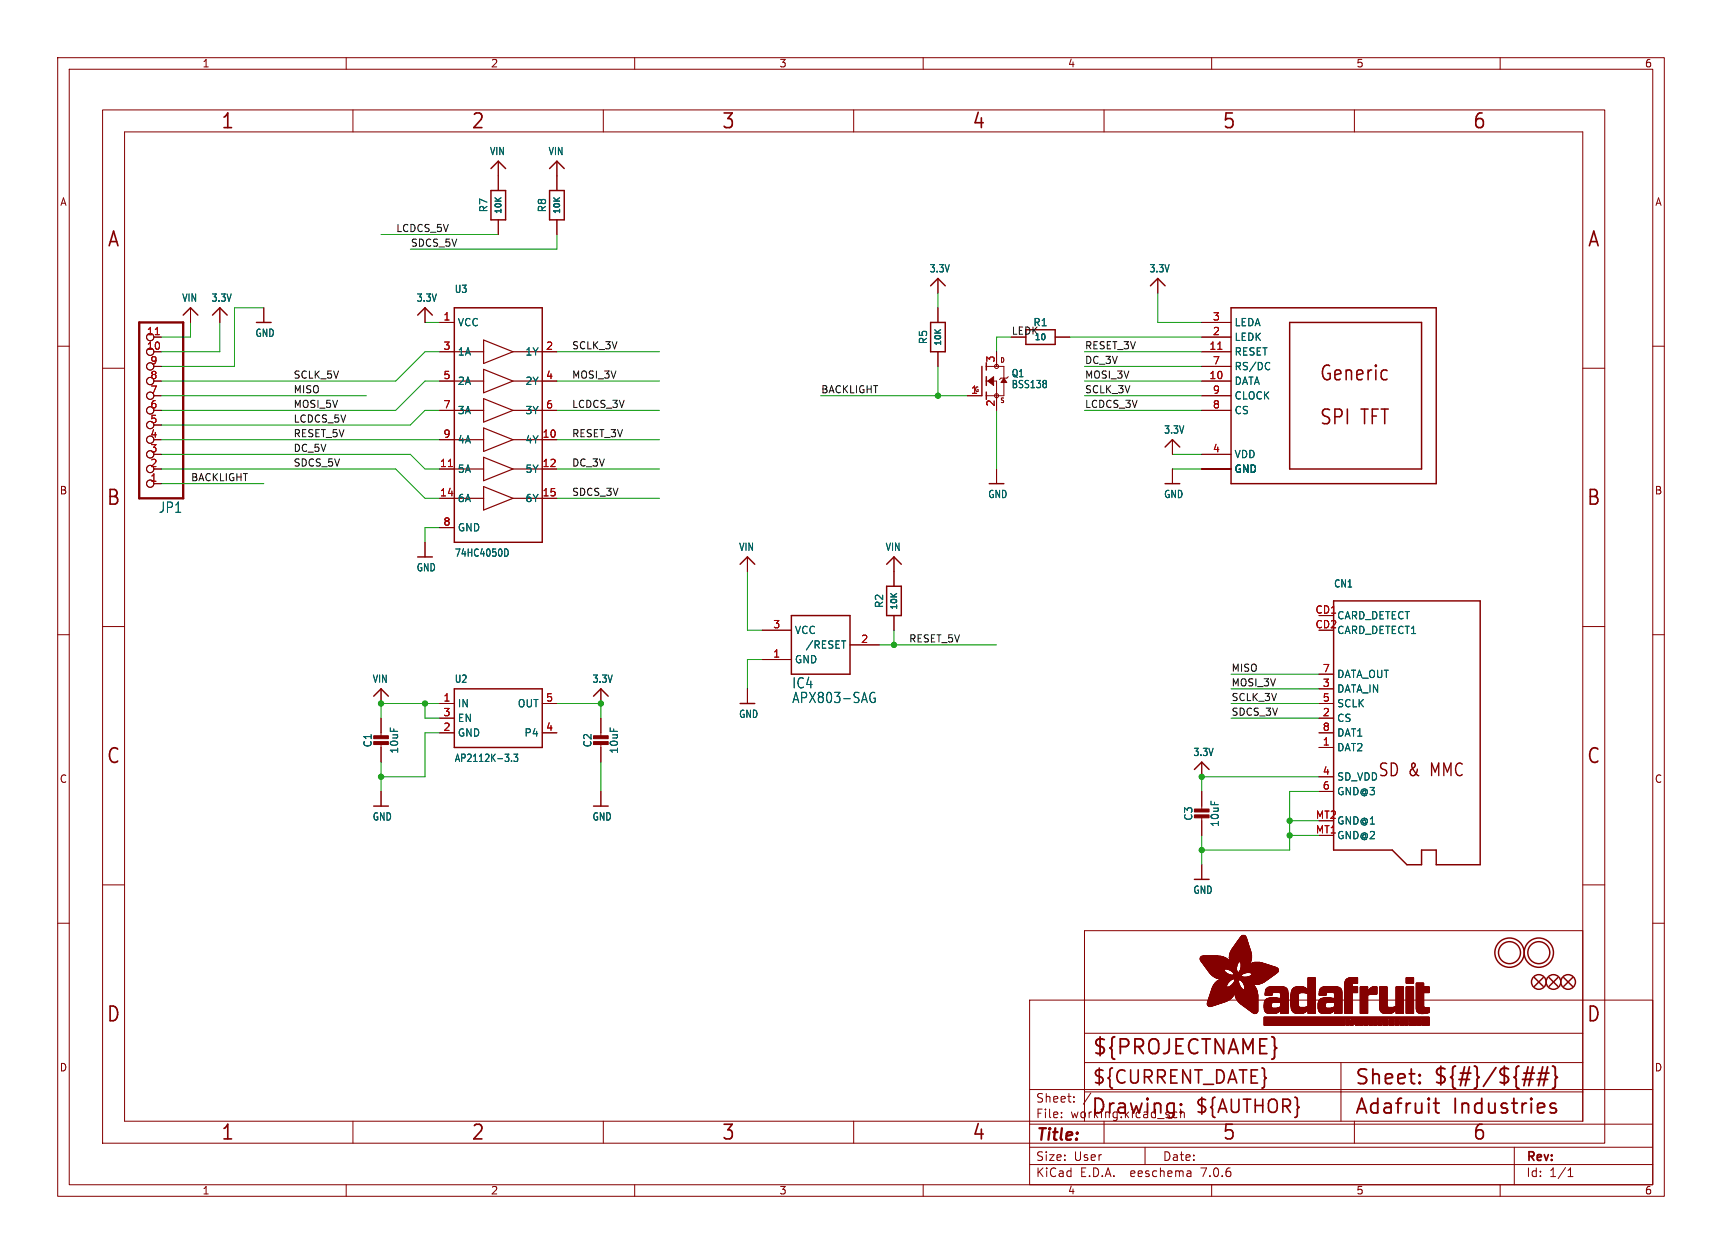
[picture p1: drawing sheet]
<svg xmlns="http://www.w3.org/2000/svg" width="298mm" height="217mm" viewBox="0 0 298 217" stroke-linecap="round" stroke-linejoin="round" font-family="sans-serif">
<defs><g id="words">
<g font-size="3.5" fill="#840000">
<text x="38.2" y="22.7">1</text>
<text x="81.6" y="22.7">2</text>
<text x="125" y="22.7">3</text>
<text x="168.4" y="22.7">4</text>
<text x="211.8" y="22.7">5</text>
<text x="255.1" y="22.7">6</text>
<text x="18.5" y="43.1">A</text>
<text x="275" y="43.1">A</text>
<text x="228.6" y="66.3">Generic</text>
<text x="228.6" y="73.9">SPI TFT</text>
<text x="18.3" y="87.9">B</text>
<text x="274.9" y="87.9">B</text>
<text x="18.3" y="132.7">C</text>
<text x="274.9" y="132.7">C</text>
<text x="18.3" y="177.4">D</text>
<text x="274.9" y="177.4">D</text>
<text x="189.2" y="183.2">${PROJECTNAME}</text>
<text x="234.7" y="188.4">Sheet:</text>
<text x="248.3" y="188.3">${#}/${##}</text>
<text x="38.2" y="197.9">1</text>
<text x="81.6" y="197.9">2</text>
<text x="125" y="197.9">3</text>
<text x="168.4" y="197.9">4</text>
<text x="189" y="193.5">Drawing:</text>
<text x="211.8" y="197.9">5</text>
<text x="234.7" y="193.5">Adafruit</text>
<text x="251.8" y="193.5">Industries</text>
<text x="255.1" y="197.9">6</text>
</g>
<g font-size="3.2" fill="#840000">
<text x="189.2" y="188.2">${CURRENT_DATE}</text>
<text x="207" y="193.3">${AUTHOR}</text>
</g>
<g font-size="3" fill="#840000">
<text x="238.8" y="134.9">SD &amp;</text>
<text x="248.2" y="134.9">MMC</text>
</g>
<text font-size="2.8" fill="#840000" x="179.4" y="198.2">Title:</text>
<g font-size="2.5" fill="#006464">
<text x="27.4" y="89.1">JP1</text>
<text x="137.2" y="119.5">IC4</text>
<text x="137.2" y="122.1">APX803-SAG</text>
</g>
<g font-size="2.1" fill="#840000">
<text x="179.4" y="191.3">Sheet:</text>
<text x="179.4" y="194">File:</text>
<text x="185.5" y="194">working.kicad_sch</text>
<text x="179.4" y="201.4">Size:</text>
<text x="186.1" y="201.4">User</text>
<text x="201.4" y="201.4">Date:</text>
<text x="264.4" y="201.6">Rev:</text>
<text x="179.4" y="204.2">KiCad</text>
<text x="187.2" y="204.2">E.D.A.</text>
<text x="196.1" y="204.2">eeschema</text>
<text x="208.4" y="204.2">7.0.6</text>
<text x="264.4" y="204.2">Id:</text>
<text x="268.5" y="204.2">1/1</text>
</g>
<g font-size="1.8" fill="#840000">
<text x="35" y="11.9">1</text>
<text x="85" y="11.9">2</text>
<text x="135" y="11.9">3</text>
<text x="185" y="11.9">4</text>
<text x="235" y="11.9">5</text>
<text x="285" y="11.9">6</text>
<text x="10.3" y="35.9">A</text>
<text x="286.8" y="35.9">A</text>
<text x="10.3" y="85.9">B</text>
<text x="286.7" y="85.9">B</text>
<text x="10.3" y="135.9">C</text>
<text x="286.7" y="135.9">C</text>
<text x="10.3" y="185.9">D</text>
<text x="286.7" y="185.9">D</text>
<text x="35" y="207.2">1</text>
<text x="85" y="207.2">2</text>
<text x="135" y="207.2">3</text>
<text x="185" y="207.2">4</text>
<text x="235" y="207.2">5</text>
<text x="285" y="207.2">6</text>
</g>
<g font-size="1.8" fill="#006464">
<text x="84.8" y="27.1">VIN</text>
<text x="95" y="27.1">VIN</text>
<text x="84.7" y="36.9" transform="rotate(-90 84.7 36.9)">R7</text>
<text x="94.8" y="36.9" transform="rotate(-90 94.8 36.9)">R8</text>
<text x="161" y="47.4">3.3V</text>
<text x="199.1" y="47.4">3.3V</text>
<text x="31.5" y="52.5">VIN</text>
<text x="36.5" y="52.5">3.3V</text>
<text x="72.1" y="52.5">3.3V</text>
<text x="78.7" y="51">U3</text>
<text x="44.2" y="58.6">GND</text>
<text x="79.2" y="56.7">VCC</text>
<text x="160.9" y="59.8" transform="rotate(-90 160.9 59.8)">R5</text>
<text x="179" y="56.7">R1</text>
<text x="213.9" y="59.3">LEDK</text>
<text x="213.9" y="56.7">LEDA</text>
<text x="79.2" y="61.8">1A</text>
<text x="91" y="61.8">1Y</text>
<text x="175.2" y="65.6">Q1</text>
<text x="213.9" y="61.8">RESET</text>
<text x="213.9" y="64.4">RS/DC</text>
<text x="79.2" y="66.9">2A</text>
<text x="79.2" y="72">3A</text>
<text x="91" y="66.9">2Y</text>
<text x="91" y="72">3Y</text>
<text x="175.2" y="67.5">BSS138</text>
<text x="213.9" y="66.9">DATA</text>
<text x="213.9" y="72">CS</text>
<text x="213.9" y="69.4">CLOCK</text>
<text x="79.2" y="77.1">4A</text>
<text x="91" y="77.1">4Y</text>
<text x="201.6" y="75.4">3.3V</text>
<text x="79.2" y="82.1">5A</text>
<text x="91" y="82.1">5Y</text>
<text x="213.9" y="82.1">GND</text>
<text x="213.9" y="79.6">VDD</text>
<text x="79.2" y="87.2">6A</text>
<text x="91" y="87.2">6Y</text>
<text x="171.2" y="86.5">GND</text>
<text x="201.6" y="86.5">GND</text>
<text x="79.2" y="92.3">GND</text>
<text x="128" y="95.7">VIN</text>
<text x="153.4" y="95.7">VIN</text>
<text x="72.1" y="99.2">GND</text>
<text x="78.7" y="96.7">74HC4050D</text>
<text x="153.3" y="105.5" transform="rotate(-90 153.3 105.5)">R2</text>
<text x="231.1" y="102">CN1</text>
<text x="231.6" y="107.5">CARD_DETECT</text>
<text x="137.7" y="110.1">VCC</text>
<text x="139.5" y="112.6">/RESET</text>
<text x="231.6" y="110.1">CARD_DETECT1</text>
<text x="64.5" y="118.5">VIN</text>
<text x="78.7" y="118.5">U2</text>
<text x="102.6" y="118.5">3.3V</text>
<text x="137.7" y="115.2">GND</text>
<text x="231.6" y="117.7">DATA_OUT</text>
<text x="79.2" y="122.8">IN</text>
<text x="79.2" y="125.3">EN</text>
<text x="89.6" y="122.8">OUT</text>
<text x="128" y="124.6">GND</text>
<text x="231.6" y="125.3">CS</text>
<text x="231.6" y="120.2">DATA_IN</text>
<text x="231.6" y="122.8">SCLK</text>
<text x="64.6" y="129.6" transform="rotate(-90 64.6 129.6)">C1</text>
<text x="69.2" y="130.7" transform="rotate(-90 69.2 130.7)">10uF</text>
<text x="79.2" y="127.9">GND</text>
<text x="90.8" y="127.9">P4</text>
<text x="102.7" y="129.6" transform="rotate(-90 102.7 129.6)">C2</text>
<text x="107.3" y="130.7" transform="rotate(-90 107.3 130.7)">10uF</text>
<text x="206.7" y="131.2">3.3V</text>
<text x="231.6" y="130.4">DAT2</text>
<text x="231.6" y="127.9">DAT1</text>
<text x="78.7" y="132.2">AP2112K-3.3</text>
<text x="231.6" y="135.5">SD_VDD</text>
<text x="64.5" y="142.4">GND</text>
<text x="102.6" y="142.4">GND</text>
<text x="206.9" y="142.3" transform="rotate(-90 206.9 142.3)">C3</text>
<text x="211.4" y="143.4" transform="rotate(-90 211.4 143.4)">10uF</text>
<text x="231.6" y="138">GND@3</text>
<text x="231.6" y="143.1">GND@1</text>
<text x="231.6" y="145.6">GND@2</text>
<text x="206.7" y="155.1">GND</text>
</g>
<g font-size="1.8" fill="#a90000">
<text x="25.4" y="58.2">11</text>
<text x="76.8" y="55.6">1</text>
<text x="210.1" y="58.2">2</text>
<text x="210.1" y="55.6">3</text>
<text x="25.4" y="60.7">10</text>
<text x="26" y="65.8">8</text>
<text x="26" y="63.2">9</text>
<text x="76.8" y="60.7">3</text>
<text x="76.8" y="65.8">5</text>
<text x="94.5" y="60.7">2</text>
<text x="94.5" y="65.8">4</text>
<text x="172.5" y="62.9" transform="rotate(-90 172.5 62.9)">3</text>
<text x="209.5" y="65.8">10</text>
<text x="209.5" y="60.7">11</text>
<text x="210.1" y="63.2">7</text>
<text x="26" y="70.9">6</text>
<text x="26" y="68.3">7</text>
<text x="76.8" y="70.9">7</text>
<text x="94.5" y="70.9">6</text>
<text x="168.2" y="68.3">1</text>
<text x="172.5" y="70.6" transform="rotate(-90 172.5 70.6)">2</text>
<text x="210.1" y="70.9">8</text>
<text x="210.1" y="68.3">9</text>
<text x="26" y="75.9">4</text>
<text x="26" y="73.4">5</text>
<text x="76.8" y="75.9">9</text>
<text x="93.9" y="75.9">10</text>
<text x="26" y="83.6">1</text>
<text x="26" y="81">2</text>
<text x="26" y="78.5">3</text>
<text x="76.2" y="81">11</text>
<text x="93.9" y="81">12</text>
<text x="210.1" y="78.5">4</text>
<text x="76.2" y="86.1">14</text>
<text x="93.9" y="86.1">15</text>
<text x="76.8" y="91.2">8</text>
<text x="227.9" y="106.4">CD1</text>
<text x="133.9" y="109">3</text>
<text x="149.2" y="111.5">2</text>
<text x="227.9" y="109">CD2</text>
<text x="133.9" y="114">1</text>
<text x="229.2" y="119.1">3</text>
<text x="229.2" y="116.6">7</text>
<text x="76.8" y="121.7">1</text>
<text x="76.8" y="124.2">3</text>
<text x="94.5" y="121.7">5</text>
<text x="229.2" y="124.2">2</text>
<text x="229.2" y="121.7">5</text>
<text x="76.8" y="126.7">2</text>
<text x="94.5" y="126.7">4</text>
<text x="229.2" y="129.3">1</text>
<text x="229.2" y="126.7">8</text>
<text x="229.2" y="134.4">4</text>
<text x="229.2" y="136.9">6</text>
<text x="228" y="142">MT2</text>
<text x="228" y="144.5">MT1</text>
</g>
<g font-size="1.7" fill="#0f0f0f">
<text x="68.6" y="40.3">LCDCS_5V</text>
<text x="71.1" y="42.8">SDCS_5V</text>
<text x="50.8" y="65.7">SCLK_5V</text>
<text x="99.1" y="65.7">MOSI_3V</text>
<text x="99.1" y="60.6">SCLK_3V</text>
<text x="188" y="60.6">RESET_3V</text>
<text x="188" y="63.2">DC_3V</text>
<text x="188" y="65.7">MOSI_3V</text>
<text x="50.8" y="68.2">MISO</text>
<text x="50.8" y="70.8">MOSI_5V</text>
<text x="99.1" y="70.8">LCDCS_3V</text>
<text x="142.2" y="68.2">BACKLIGHT</text>
<text x="188" y="68.2">SCLK_3V</text>
<text x="188" y="70.8">LCDCS_3V</text>
<text x="50.8" y="73.3">LCDCS_5V</text>
<text x="50.8" y="75.9">RESET_5V</text>
<text x="99.1" y="75.9">RESET_3V</text>
<text x="33" y="83.5">BACKLIGHT</text>
<text x="50.8" y="80.9">SDCS_5V</text>
<text x="50.8" y="78.4">DC_5V</text>
<text x="99.1" y="80.9">DC_3V</text>
<text x="99.1" y="86">SDCS_3V</text>
<text x="157.5" y="111.4">RESET_5V</text>
<text x="213.4" y="119">MOSI_3V</text>
<text x="213.4" y="116.5">MISO</text>
<text x="213.4" y="121.6">SCLK_3V</text>
<text x="213.4" y="124.1">SDCS_3V</text>
</g>
<text font-size="1.7" fill="#840000" x="175.3" y="58.1">LEDK</text>
<g font-size="1.4" fill="#006464">
<text x="87.2" y="37.2" transform="rotate(-90 87.2 37.2)">10K</text>
<text x="97.3" y="37.2" transform="rotate(-90 97.3 37.2)">10K</text>
<text x="179.2" y="59.2">10</text>
<text x="163.4" y="60.1" transform="rotate(-90 163.4 60.1)">10K</text>
<text x="155.8" y="105.8" transform="rotate(-90 155.8 105.8)">10K</text>
</g>
<g font-size="1.1" fill="#840000">
<text x="173.3" y="63.1">D</text>
<text x="173.3" y="70">S</text>
</g>
<text font-size="1.1" fill="#a90000" x="168.8" y="68.1">G</text>
</g></defs>
<g fill="none" stroke="#840000" stroke-width=".17">
<path d="M10 10h278.5v197.3h-278.5zM12 12h274.5v193.3h-274.5zM17.8 19h260.3v179.1h-260.3zM60 10v2M61.2 19v3.9M104.6 19v3.9M110 10v2M148 19v3.9M160 10v2M191.3 19v3.9M210 10v2M234.7 19v3.9"/>
<path d="M260 10v2M21.6 22.9h252.7v171.4h-252.7zM86.4 27.9v5.1M86.4 38.1v2.5M96.5 27.9v5.1M96.5 38.1v2.5M10 60h2M26.7 58.4h1.2M33 53.3v2.6M38.1 53.3v2.6M45.7 53.3v2.6M73.7 53.3v2.6"/>
<path d="M76.2 55.9h2.5M162.6 48.3v2.5M162.6 53.3v2.6M182.9 58.4h2.5M200.7 48.3v2.5M208.3 58.4h5.1M208.3 55.9h5.1M286.5 60h2M17.8 63.8h3.8M26.7 66h1.2M26.7 63.5h1.2M26.7 68.6h1.2"/>
<path d="M26.7 76.2h1.2M26.7 61h1.2M26.7 71.1h1.2M26.7 78.7h1.2M26.7 73.7h1.2M76.2 66h2.5M76.2 76.2h2.5M76.2 61h2.5M76.2 71.1h2.5M94 66h2.5M94 76.2h2.5M94 61h2.5"/>
<path d="M94 71.1h2.5M162.6 61v2.5M167.6 68.6h2.6M170.9 66h1.8v5.1M170.9 63.5h3.1v5.1h-3.1M172.7 61v2.5M174.8 65.3l-.3 .2h-1l-.3 .3M203.2 76.2v2.5M208.3 66h5.1M208.3 63.5h5.1M208.3 68.6h5.1M208.3 61h5.1"/>
<path d="M208.3 71.1h5.1M208.3 78.7h5.1M274.3 63.8h3.8M26.7 81.3h1.2M26.7 83.8h1.2M73.7 94v2.5M76.2 81.3h2.5M76.2 86.4h2.5M76.2 91.4h2.5M94 81.3h2.5M94 86.4h2.5M129.5 96.5v2.6"/>
<path d="M154.9 96.5v5.1M172.7 81.3v2.5M203.2 81.3v2.5M208.3 81.3h5.1M10 110h2M17.8 108.6h3.8M66 119.4v2.5M104.1 119.4v2.5M129.5 119.4v2.5M132.1 114.3h5.1M132.1 109.2h5.1M147.3 111.8h5.1"/>
<path d="M154.9 106.7v2.5M228.6 119.4h2.5M228.6 116.8h2.5M274.3 108.6h3.8M286.5 110h2M66 124.5v3.3M66 128.8v3.3M66 137.2v2.5M76.2 124.5h2.5M76.2 121.9h2.5M76.2 127h2.5M94 121.9h2.5"/>
<path d="M94 127h2.5M104.1 124.5v3.3M104.1 128.8v3.3M104.1 137.2v2.5M208.3 132.1v2.5M208.3 137.2v3.3M228.6 129.5h2.5M228.6 124.5h2.5M228.6 134.6h2.5M228.6 121.9h2.5M228.6 137.2h2.5M228.6 127h2.5"/>
<path d="M10 160h2M17.8 153.4h3.8M208.3 141.5v3.3M208.3 149.9v2.5M274.3 153.4h3.8M286.5 160h2M178.4 173.3h108.1v32h-108.1zM188 179.1h86.3M274.3 161.3h-86.3v33M61.2 194.3v3.8M104.6 194.3v3.8M148 194.3v3.8"/>
<path d="M178.4 198.8h108.1M178.4 194.8h108.1M178.4 188.8h108.1M184 193.6v.1M184 192.8v.1M186.1 190.9v.1M186.1 190.1v.1M188 184.1h86.3M188 189.2h86.3M189.1 189.4l-1.3 2M191.3 194.3v3.8M198.4 198.8v3"/>
<path d="M203.8 192.7l.2 .1M204 193.6l-.2 .1M204.6 192.2v1.5M204.6 192.9l.2-.2 .4 .1 .1 .9M232.4 184.1v10.2M234.7 194.3v3.8M262.5 198.8v6.5M60 205.3v2M110 205.3v2M160 205.3v2M178.4 201.8h108.1M206.3 203l.1 .9"/>
<path d="M206.4 203.8l-.1 .1M206.4 203.3h-.1M210 205.3v2M260 205.3v2M271.8 203.9h.8M271.8 202.8l.4-.4v1.5"/>
<circle cx="26" cy="58.4" r=".63"/>
<circle cx="26" cy="76.2" r=".63"/>
<circle cx="26" cy="78.7" r=".63"/>
<circle cx="26" cy="66" r=".63"/>
<circle cx="26" cy="73.7" r=".63"/>
<circle cx="26" cy="63.5" r=".63"/>
<circle cx="26" cy="71.1" r=".63"/>
<circle cx="26" cy="61" r=".63"/>
<circle cx="26" cy="68.6" r=".63"/>
<circle cx="172.7" cy="63.5" r=".36"/>
<circle cx="172.7" cy="68.6" r=".36"/>
<circle cx="26" cy="81.3" r=".63"/>
<circle cx="26" cy="83.8" r=".63"/>
</g>
<g fill="none" stroke="#840000" stroke-width=".25">
<path d="M85.1 29.2l1.3-1.3 1.2 1.3M85.1 33h2.5v5.1h-2.5zM95.2 29.2l1.3-1.3 1.3 1.3M95.2 33h2.6v5.1h-2.6zM31.7 54.6l1.3-1.3 1.3 1.3M36.8 54.6l1.3-1.3 1.3 1.3M44.4 55.9h2.6M72.4 54.6l1.3-1.3 1.2 1.3M78.7 53.3h15.3v40.7h-15.3zM161.3 55.9h2.5v5.1h-2.5zM161.3 49.5l1.3-1.2 1.2 1.2M177.8 57.1h5.1v2.6h-5.1z"/>
<path d="M199.4 49.5l1.3-1.2 1.2 1.2M213.4 53.3h35.5v30.5h-35.5zM223.5 55.9h22.9v25.4h-22.9zM170.2 63.5v5.1M170.9 62.9v1.2M170.9 65.3v1.5M170.9 67.9v1.3M201.9 77.5l1.3-1.3 1.3 1.3M72.4 96.5h2.5M128.3 97.8l1.2-1.3 1.3 1.3M153.7 97.8l1.2-1.3 1.3 1.3M171.4 83.8h2.6"/>
<path d="M201.9 83.8h2.6M78.7 119.4h15.3v10.1h-15.3zM137.2 106.7h10.1v10.1h-10.1zM153.7 101.6h2.5v5.1h-2.5zM231.1 104.1h25.4v45.8h-7.6v-2.6h-2.5v2.6h-2.6l-2.5-2.6h-10.2zM64.8 139.7h2.5M64.8 120.6l1.2-1.2 1.3 1.2M102.9 139.7h2.5M102.9 120.6l1.2-1.2 1.3 1.2M128.3 121.9h2.5M207 133.3l1.3-1.2 1.2 1.2M207 152.4h2.5"/>
<path d="M265.9 169.4l1.6 1.5M267.5 169.4l-1.6 1.5M268.5 169.4l1.5 1.5M270 169.4l-1.5 1.5M271 169.4l1.5 1.5M272.5 169.4l-1.5 1.5"/>
<circle cx="261.6" cy="165.1" r="2.54"/>
<circle cx="261.6" cy="165.1" r="1.9"/>
<circle cx="266.7" cy="165.1" r="2.54"/>
<circle cx="266.7" cy="165.1" r="1.9"/>
<circle cx="266.7" cy="170.2" r="1.27"/>
<circle cx="269.2" cy="170.2" r="1.27"/>
<circle cx="271.8" cy="170.2" r="1.27"/>
</g>
<g fill="#840000" stroke="#840000" stroke-width=".17">
<path d="M171.2 66l1-.7v1.5z"/>
<path d="M174 65.5l.5 .8h-1z"/>
<path d="M102.9 128.5h2.5v.5h-2.5z"/>
<path d="M102.9 127.5h2.5v.5h-2.5z"/>
<path d="M64.8 128.5h2.5v.5h-2.5z"/>
<path d="M64.8 127.5h2.5v.5h-2.5z"/>
<path d="M207 141.2h2.5v.5h-2.5z"/>
<path d="M207 140.2h2.5v.5h-2.5z"/>
<path d="M208 166.3h4.8z"/>
<path d="M208 166.2l4.8 .1z"/>
<path d="M208 166.2h4.8z"/>
<path d="M208 166.2h4.7z"/>
<path d="M208 166.1l4.7 .1z"/>
<path d="M208 166.1h4.6z"/>
<path d="M208 166l4.5 .1z"/>
<path d="M208 166h4.5z"/>
<path d="M208 166.4h4.9z"/>
<path d="M208 166.3l4.9 .1z"/>
<path d="M208 166h4.4z"/>
<path d="M208 165.9l4.4 .1z"/>
<path d="M208.1 166.4l4.9 .1z"/>
<path d="M208.1 165.9h4.2z"/>
<path d="M208.1 166.5h4.9z"/>
<path d="M208.1 165.9h4.1z"/>
<path d="M208.1 165.8l4 .1z"/>
<path d="M208.1 166.6h5z"/>
<path d="M208.1 166.5l4.9 .1z"/>
<path d="M208.1 165.8h3.9z"/>
<path d="M208.2 166.6h4.9z"/>
<path d="M208.2 165.8h3.6z"/>
<path d="M208.2 166.6l4.9 .1z"/>
<path d="M208.2 165.7l3.5 .1z"/>
<path d="M208.2 166.7h5z"/>
<path d="M208.2 166.7h4.9z"/>
<path d="M208.3 166.7l4.9 .1z"/>
<path d="M208.3 165.7h3.3z"/>
<path d="M208.3 166.8h6.3z"/>
<path d="M208.3 166.8h4.9z"/>
<path d="M208.3 166.8l6.3 .1z"/>
<path d="M208.4 166.9h6.2z"/>
<path d="M208.4 167h6.1z"/>
<path d="M208.4 166.9l6.1 .1z"/>
<path d="M208.4 165.7h2.8z"/>
<path d="M208.5 167h6z"/>
<path d="M208.5 167l6 .1z"/>
<path d="M208.6 167.1h5.9z"/>
<path d="M208.6 167.1l5.8 .1z"/>
<path d="M208.6 167.2h5.8z"/>
<path d="M208.7 167.2l5.7 .1z"/>
<path d="M208.7 167.3h5.7z"/>
<path d="M208.7 167.3l5.7 .1z"/>
<path d="M208.8 167.4h5.6z"/>
<path d="M208.8 167.5h5.5z"/>
<path d="M208.8 167.4l5.5 .1z"/>
<path d="M208.9 167.5l5.4 .1z"/>
<path d="M208.9 167.6h5.4z"/>
<path d="M208.9 167.6l5.4 .1z"/>
<path d="M209 167.7h5.3z"/>
<path d="M209 167.7l5.3 .1z"/>
<path d="M209 167.8h5.3z"/>
<path d="M209.1 167.8h5.2z"/>
<path d="M209.1 167.8l5.2 .1z"/>
<path d="M209.1 167.9h5.2z"/>
<path d="M209.2 167.9l3.1 .1z"/>
<path d="M209.2 168h3z"/>
<path d="M209.2 174.1h1.8z"/>
<path d="M209.2 174l1.8 .1z"/>
<path d="M209.2 174h2z"/>
<path d="M209.2 174h2.1z"/>
<path d="M209.2 173.9l2.1 .1z"/>
<path d="M209.2 173.9h2.3z"/>
<path d="M209.2 173.9h2.4z"/>
<path d="M209.2 173.8l2.4 .1z"/>
<path d="M209.2 173.8h2.6z"/>
<path d="M209.2 168l3 .1z"/>
<path d="M209.3 174.1l1.4 .1z"/>
<path d="M209.3 174.1h1.5z"/>
<path d="M209.3 173.8h2.6z"/>
<path d="M209.3 173.7l2.6 .1z"/>
<path d="M209.3 173.7h2.8z"/>
<path d="M209.3 168.1h2.9z"/>
<path d="M209.3 174.2h1.2z"/>
<path d="M209.3 174.2h1.3z"/>
<path d="M209.3 173.7h2.9z"/>
<path d="M209.3 173.6l3 .1z"/>
<path d="M209.3 173.6h3.1z"/>
<path d="M209.3 173.6h3.2z"/>
<path d="M209.3 168.1l2.9 .1z"/>
<path d="M209.3 174.2l1.1 .1z"/>
<path d="M209.3 173.5l3.3 .1z"/>
<path d="M209.3 173.5h3.3z"/>
<path d="M209.3 173.4l3.4 .1z"/>
<path d="M209.3 173.4h3.5z"/>
<path d="M209.3 168.2h2.9z"/>
<path d="M209.4 174.3h.9z"/>
<path d="M209.4 173.4h3.4z"/>
<path d="M209.4 174.3h.8z"/>
<path d="M209.4 173.3l3.5 .1z"/>
<path d="M209.4 173.3h3.5z"/>
<path d="M209.4 173.3h3.6z"/>
<path d="M209.4 173.2l3.7 .1z"/>
<path d="M209.4 168.3h2.8z"/>
<path d="M209.4 168.2l2.8 .1z"/>
<path d="M209.4 174.3l.7 .1z"/>
<path d="M209.4 173.2h3.7z"/>
<path d="M209.4 173.2h3.8z"/>
<path d="M209.4 173.1l3.8 .1z"/>
<path d="M209.4 173.1h3.9z"/>
<path d="M209.5 173.1h3.8z"/>
<path d="M209.5 173l3.8 .1z"/>
<path d="M209.5 168.3l2.8 .1z"/>
<path d="M209.5 174.4h.5z"/>
<path d="M209.5 173h3.9z"/>
<path d="M209.5 172.9l4 .1z"/>
<path d="M209.5 168.4h2.8z"/>
<path d="M209.5 172.9h4z"/>
<path d="M209.5 172.8l4.1 .1z"/>
<path d="M209.5 172.8h4.1z"/>
<path d="M209.5 168.4l2.9 .1z"/>
<path d="M209.6 172.8h4z"/>
<path d="M209.6 172.7l4 .1z"/>
<path d="M209.6 168.5h2.8z"/>
<path d="M209.6 174.4h.3z"/>
<path d="M209.6 172.7h4.1z"/>
<path d="M209.6 172.6l4.1 .1z"/>
<path d="M209.6 168.5l2.9 .1z"/>
<path d="M209.6 172.6h4.1z"/>
<path d="M209.6 172.6h4.2z"/>
<path d="M209.6 172.5l4.2 .1z"/>
<path d="M209.6 172.5h4.2z"/>
<path d="M209.6 168.6h3z"/>
<path d="M209.6 168.6h2.9z"/>
<path d="M209.7 172.5h4.1z"/>
<path d="M209.7 172.4l4.1 .1z"/>
<path d="M209.7 172.4h4.2z"/>
<path d="M209.7 172.3l4.2 .1z"/>
<path d="M209.7 168.6l2.9 .1z"/>
<path d="M209.8 172.3h4.1z"/>
<path d="M209.8 172.2l4.1 .1z"/>
<path d="M209.8 172.2h4.1z"/>
<path d="M209.8 168.7l2.9 .1z"/>
<path d="M209.8 168.7h2.9z"/>
<path d="M209.8 172.1l4.2 .1z"/>
<path d="M209.8 172.1h4.2z"/>
<path d="M209.8 168.8h3z"/>
<path d="M209.8 172l4.2 .1z"/>
<path d="M209.8 172h4.2z"/>
<path d="M209.8 168.8h3.1z"/>
<path d="M209.9 171.9l4.1 .1z"/>
<path d="M209.9 171.9h4.1z"/>
<path d="M209.9 168.8l3 .1z"/>
<path d="M209.9 171.8l4.1 .1z"/>
<path d="M209.9 171.8h4.1z"/>
<path d="M209.9 168.9h3.1z"/>
<path d="M209.9 171.8h8z"/>
<path d="M209.9 171.7l8 .1z"/>
<path d="M209.9 171.7h7.9z"/>
<path d="M209.9 168.9h3.2z"/>
<path d="M210 171.6l7.8 .1z"/>
<path d="M210 171.6h7.8z"/>
<path d="M210 168.9l3.2 .1z"/>
<path d="M210 171.5l7.8 .1z"/>
<path d="M210 171.5h5.5z"/>
<path d="M210 169h3.3z"/>
<path d="M210 171.5h5.4z"/>
<path d="M210 171.4l5.4 .1z"/>
<path d="M210 171.4h5.3z"/>
<path d="M210 169h5.2z"/>
<path d="M210.1 171.3l5.1 .1z"/>
<path d="M210.1 171.3h5.1z"/>
<path d="M210.1 169l5.1 .1z"/>
<path d="M210.1 171.2l5 .1z"/>
<path d="M210.1 171.2h5z"/>
<path d="M210.1 171.1l5 .1z"/>
<path d="M210.1 171.1h4.9z"/>
<path d="M210.1 169.1h5z"/>
<path d="M210.2 171l2.5 .1z"/>
<path d="M210.2 171h2.5z"/>
<path d="M210.2 169.1h5z"/>
<path d="M210.2 171h2.4z"/>
<path d="M210.2 169.1l5 .1z"/>
<path d="M210.2 170.9l2.4 .1z"/>
<path d="M210.2 170.9h2.4z"/>
<path d="M210.2 169.2h5z"/>
<path d="M210.3 170.8l2.3 .1z"/>
<path d="M210.3 170.8h2.3z"/>
<path d="M210.3 169.2h4.9z"/>
<path d="M210.3 170.7l2.3 .1z"/>
<path d="M210.3 170.7h2.3z"/>
<path d="M210.3 169.2l5 .1z"/>
<path d="M210.4 170.7h2.2z"/>
<path d="M210.4 170.6l2.3 .1z"/>
<path d="M210.4 170.6h2.3z"/>
<path d="M210.4 169.3h5z"/>
<path d="M210.4 170.5l2.3 .1z"/>
<path d="M210.5 170.5h2.2z"/>
<path d="M210.5 169.3l5.2 .1z"/>
<path d="M210.5 170.4l2.3 .1z"/>
<path d="M210.5 170.4h2.3z"/>
<path d="M210.6 170.4h2.2z"/>
<path d="M210.6 169.4h9.6z"/>
<path d="M210.6 170.3l2.2 .1z"/>
<path d="M210.6 170.3h2.2z"/>
<path d="M210.7 170.3h2.2z"/>
<path d="M210.7 169.4l9.4 .1z"/>
<path d="M210.7 170.2l2.2 .1z"/>
<path d="M210.7 170.2h2.2z"/>
<path d="M210.8 170.2h2.2z"/>
<path d="M210.8 170.1l2.2 .1z"/>
<path d="M210.8 169.5h9.3z"/>
<path d="M210.8 170.1h2.2z"/>
<path d="M210.9 170.1h2.2z"/>
<path d="M211 170l2.1 .1z"/>
<path d="M211 170h2.1z"/>
<path d="M211 169.5l9 .1z"/>
<path d="M211 170h2.2z"/>
<path d="M211.1 169.9l2.2 .1z"/>
<path d="M211.1 169.9h2.2z"/>
<path d="M211.2 169.6h8.7z"/>
<path d="M211.2 169.8l2.1 .1z"/>
<path d="M211.3 169.8h2.1z"/>
<path d="M211.3 169.6h8.6z"/>
<path d="M211.4 169.7l2.1 .1z"/>
<path d="M211.5 169.7h2.1z"/>
<path d="M211.6 169.7h2z"/>
<path d="M211.7 169.6l2 .1z"/>
<path d="M212.7 167.9l1.6 .1z"/>
<path d="M212.8 168h1.5z"/>
<path d="M212.9 168h1.4z"/>
<path d="M212.9 171l2.1 .1z"/>
<path d="M213 171h2z"/>
<path d="M213 168l1.3 .1z"/>
<path d="M213 166h3.9z"/>
<path d="M213 165.9l3.9 .1z"/>
<path d="M213 165.9h3.9z"/>
<path d="M213 165.8l3.9 .1z"/>
<path d="M213.1 171h1.9z"/>
<path d="M213.1 168.1h1.2z"/>
<path d="M213.1 166.3l3.8 .1z"/>
<path d="M213.1 166.3h3.8z"/>
<path d="M213.1 166.2l3.8 .1z"/>
<path d="M213.1 166.2h3.8z"/>
<path d="M213.1 166.1l3.8 .1z"/>
<path d="M213.1 166.1h3.8z"/>
<path d="M213.1 166l3.8 .1z"/>
<path d="M213.1 165.8h3.8z"/>
<path d="M213.1 165.7l3.8 .1z"/>
<path d="M213.1 165.7h3.8z"/>
<path d="M213.1 165.6l3.8 .1z"/>
<path d="M213.1 165.6h3.8z"/>
<path d="M213.1 165.5l3.8 .1z"/>
<path d="M213.1 165.5h3.8z"/>
<path d="M213.1 166.4l3.7 .1z"/>
<path d="M213.1 166.4h3.8z"/>
<path d="M213.1 165.4l3.8 .1z"/>
<path d="M213.1 165.4h3.8z"/>
<path d="M213.1 170.9l1.9 .1z"/>
<path d="M213.1 166.5l3.7 .1z"/>
<path d="M213.1 166.5h3.7z"/>
<path d="M213.1 165.3l3.8 .1z"/>
<path d="M213.1 165.3h3.8z"/>
<path d="M213.2 170.9h1.7z"/>
<path d="M213.2 166.7h1.6z"/>
<path d="M213.2 166.6l3.6 .1z"/>
<path d="M213.2 166.6h3.6z"/>
<path d="M213.2 165.2l3.7 .1z"/>
<path d="M213.2 165.2h3.7z"/>
<path d="M213.2 165.1l3.7 .1z"/>
<path d="M213.2 168.1l1.1 .1z"/>
<path d="M213.2 166.7l1.5 .1z"/>
<path d="M213.2 166.7h1.5z"/>
<path d="M213.2 165.1h3.6z"/>
<path d="M213.2 165l3.6 .1z"/>
<path d="M213.3 170.9h1.6z"/>
<path d="M213.3 166.8h1.3z"/>
<path d="M213.3 165h3.5z"/>
<path d="M213.3 164.9l3.5 .1z"/>
<path d="M213.3 170.8l1.6 .1z"/>
<path d="M213.3 168.2h1z"/>
<path d="M213.3 164.9h3.5z"/>
<path d="M213.3 164.8l3.5 .1z"/>
<path d="M213.4 170.8h1.5z"/>
<path d="M213.4 164.8h3.4z"/>
<path d="M213.4 164.8h3.3z"/>
<path d="M213.4 164.7l3.3 .1z"/>
<path d="M213.4 168.2l1 .1z"/>
<path d="M213.4 164.7h3.3z"/>
<path d="M213.4 164.6l3.3 .1z"/>
<path d="M213.5 170.7l1.4 .1z"/>
<path d="M213.5 170.7h1.3z"/>
<path d="M213.5 168.3h.9z"/>
<path d="M213.5 164.6h3.2z"/>
<path d="M213.5 164.5l3.2 .1z"/>
<path d="M213.5 164.5h3.2z"/>
<path d="M213.5 164.5h3.1z"/>
<path d="M213.6 170.6l1.2 .1z"/>
<path d="M213.6 170.6h1.2z"/>
<path d="M213.6 168.3l.8 .1z"/>
<path d="M213.6 164.4l3 .1z"/>
<path d="M213.6 164.4h3z"/>
<path d="M213.6 168.4h.8z"/>
<path d="M213.6 164.3l3 .1z"/>
<path d="M213.7 170.5l1.1 .1z"/>
<path d="M213.7 170.5h1.1z"/>
<path d="M213.7 168.4l.8 .1z"/>
<path d="M213.7 164.3h2.9z"/>
<path d="M213.7 170.5h1z"/>
<path d="M213.7 168.5h.9z"/>
<path d="M213.7 168.5h.8z"/>
<path d="M213.7 164.2l2.9 .1z"/>
<path d="M213.7 164.2h2.8z"/>
<path d="M213.7 170.4l1 .1z"/>
<path d="M213.8 170.4h.9z"/>
<path d="M213.8 169h1.4z"/>
<path d="M213.8 168.6h2.1z"/>
<path d="M213.8 168.5l2.3 .1z"/>
<path d="M213.8 164.2h2.7z"/>
<path d="M213.8 164.1l2.7 .1z"/>
<path d="M213.8 170.3l.9 .1z"/>
<path d="M213.8 168.9l1.4 .1z"/>
<path d="M213.8 168.6l1.9 .1z"/>
<path d="M213.8 168.6h2z"/>
<path d="M213.8 164.1h2.7z"/>
<path d="M213.8 170.3h.9z"/>
<path d="M213.8 168.9h1.4z"/>
<path d="M213.8 168.7h1.7z"/>
<path d="M213.8 164l2.7 .1z"/>
<path d="M213.9 170.3h.8z"/>
<path d="M213.9 170.2l.8 .1z"/>
<path d="M213.9 168.9h1.4z"/>
<path d="M213.9 168.8l1.4 .1z"/>
<path d="M213.9 168.8h1.4z"/>
<path d="M213.9 168.8h1.5z"/>
<path d="M213.9 168.7l1.6 .1z"/>
<path d="M213.9 164h2.6z"/>
<path d="M213.9 170.2h.8z"/>
<path d="M213.9 169.6l6 .1z"/>
<path d="M213.9 163.9l2.6 .1z"/>
<path d="M213.9 170.1l.8 .1z"/>
<path d="M213.9 163.9h2.5z"/>
<path d="M214 170.1h.7z"/>
<path d="M214 170l.7 .1z"/>
<path d="M214 169.7h5.8z"/>
<path d="M214 163.8l2.4 .1z"/>
<path d="M214 163.8h2.4z"/>
<path d="M214 170h.7z"/>
<path d="M214 169.9l.7 .1z"/>
<path d="M214 169.9h.7z"/>
<path d="M214 169.8l.7 .1z"/>
<path d="M214 169.8h.8z"/>
<path d="M214 169.7l5.7 .1z"/>
<path d="M214 172.2l4 .1z"/>
<path d="M214 172.2h4z"/>
<path d="M214 172.2h3.9z"/>
<path d="M214 172.1l3.9 .1z"/>
<path d="M214 172.1h3.9z"/>
<path d="M214 172l3.9 .1z"/>
<path d="M214 172h3.9z"/>
<path d="M214 171.9l3.9 .1z"/>
<path d="M214 163.7l2.4 .1z"/>
<path d="M214.1 172.6h3.9z"/>
<path d="M214.1 172.5l3.9 .1z"/>
<path d="M214.1 172.5h3.9z"/>
<path d="M214.1 172.4l3.9 .1z"/>
<path d="M214.1 172.4h3.9z"/>
<path d="M214.1 172.3l3.9 .1z"/>
<path d="M214.1 172.3h3.9z"/>
<path d="M214.1 171.9h3.8z"/>
<path d="M214.1 171.8l3.8 .1z"/>
<path d="M214.1 171.8h3.8z"/>
<path d="M214.1 163.7h2.3z"/>
<path d="M214.1 172.7h3.9z"/>
<path d="M214.1 172.6l3.9 .1z"/>
<path d="M214.1 163.6l2.3 .1z"/>
<path d="M214.1 163.6h2.3z"/>
<path d="M214.1 172.8h3.9z"/>
<path d="M214.1 172.7l3.9 .1z"/>
<path d="M214.2 172.9h3.8z"/>
<path d="M214.2 172.8l3.8 .1z"/>
<path d="M214.2 172.8h3.8z"/>
<path d="M214.2 163.6h2.1z"/>
<path d="M214.2 163.5l2.1 .1z"/>
<path d="M214.2 173h3.8z"/>
<path d="M214.2 172.9l3.8 .1z"/>
<path d="M214.2 163.5h2.1z"/>
<path d="M214.2 163.4l2.1 .1z"/>
<path d="M214.3 173.1h3.7z"/>
<path d="M214.3 173l3.7 .1z"/>
<path d="M214.3 163.4h2z"/>
<path d="M214.3 173.2h3.7z"/>
<path d="M214.3 173.1l3.7 .1z"/>
<path d="M214.3 163.3l2 .1z"/>
<path d="M214.3 163.3h2z"/>
<path d="M214.4 173.2l3.6 .1z"/>
<path d="M214.4 173.2h3.6z"/>
<path d="M214.4 163.3h1.9z"/>
<path d="M214.4 163.2l1.8 .1z"/>
<path d="M214.4 173.3h3.6z"/>
<path d="M214.4 163.2h1.8z"/>
<path d="M214.5 173.3l3.5 .1z"/>
<path d="M214.5 163.2h1.7z"/>
<path d="M214.5 173.4h3.5z"/>
<path d="M214.5 163.1l1.7 .1z"/>
<path d="M214.5 163.1h1.7z"/>
<path d="M214.5 173.4l3.5 .1z"/>
<path d="M214.5 163l1.7 .1z"/>
<path d="M214.6 173.5h3.4z"/>
<path d="M214.6 173.6h3.4z"/>
<path d="M214.6 173.5l3.4 .1z"/>
<path d="M214.6 163h1.6z"/>
<path d="M214.6 168.5h6.8z"/>
<path d="M214.6 162.9l1.6 .1z"/>
<path d="M214.6 162.9h1.5z"/>
<path d="M214.7 173.7h3.3z"/>
<path d="M214.7 173.6l3.3 .1z"/>
<path d="M214.7 168.5h6.7z"/>
<path d="M214.7 162.9h1.4z"/>
<path d="M214.7 162.8l1.4 .1z"/>
<path d="M214.7 162.8h1.4z"/>
<path d="M214.8 173.7l3.2 .1z"/>
<path d="M214.8 168.4l6.7 .1z"/>
<path d="M214.8 162.7l1.3 .1z"/>
<path d="M214.8 162.7h1.3z"/>
<path d="M214.8 173.8h3.2z"/>
<path d="M214.8 168.4h6.7z"/>
<path d="M214.8 168.3l6.7 .1z"/>
<path d="M214.8 162.6l1.3 .1z"/>
<path d="M214.9 168.3h6.6z"/>
<path d="M214.9 162.6h1.2z"/>
<path d="M214.9 162.6h1.1z"/>
<path d="M214.9 173.9h3.1z"/>
<path d="M214.9 173.8l3.1 .1z"/>
<path d="M214.9 169.8h4.8z"/>
<path d="M214.9 168.2l6.7 .1z"/>
<path d="M214.9 168.2h6.7z"/>
<path d="M214.9 162.5l1.1 .1z"/>
<path d="M214.9 162.5h1.1z"/>
<path d="M214.9 166.7h1.8z"/>
<path d="M215 173.9h3z"/>
<path d="M215 169.8h4.6z"/>
<path d="M215 168.1l6.6 .1z"/>
<path d="M215 168.1h6.6z"/>
<path d="M215 168.1h6.5z"/>
<path d="M215 166.7h1.7z"/>
<path d="M215 162.5h1z"/>
<path d="M215 162.4l1 .1z"/>
<path d="M215 174h3z"/>
<path d="M215 173.9l3 .1z"/>
<path d="M215 168l6.5 .1z"/>
<path d="M215 168h6.5z"/>
<path d="M215 166.8h1.7z"/>
<path d="M215 166.7l1.7 .1z"/>
<path d="M215 162.4h1z"/>
<path d="M215 169.8l4.6 .1z"/>
<path d="M215 167.9l6.5 .1z"/>
<path d="M215 167.9h6.5z"/>
<path d="M215.1 174h2.9z"/>
<path d="M215.1 167.8l6.4 .1z"/>
<path d="M215.1 167.8h6.3z"/>
<path d="M215.1 167.7l6.2 .1z"/>
<path d="M215.1 167.7h6.2z"/>
<path d="M215.1 166.9l1.5 .1z"/>
<path d="M215.1 166.9h1.5z"/>
<path d="M215.1 166.8l1.6 .1z"/>
<path d="M215.1 162.3l.8 .1z"/>
<path d="M215.1 162.3h.8z"/>
<path d="M215.1 174l2.9 .1z"/>
<path d="M215.1 169.9l4.4 .1z"/>
<path d="M215.1 169.9h4.4z"/>
<path d="M215.1 167.7h6.1z"/>
<path d="M215.1 167.6l6 .1z"/>
<path d="M215.1 167.6h5.9z"/>
<path d="M215.1 167.6h5.8z"/>
<path d="M215.1 167.5l5.7 .1z"/>
<path d="M215.1 167.5h5.6z"/>
<path d="M215.1 167.4l5.5 .1z"/>
<path d="M215.1 167.4h5.4z"/>
<path d="M215.1 167.4h5.2z"/>
<path d="M215.1 167.3l5.2 .1z"/>
<path d="M215.1 167.3h5.1z"/>
<path d="M215.1 167.3h1.2z"/>
<path d="M215.1 167.2l4.9 .1z"/>
<path d="M215.1 167.2h1.3z"/>
<path d="M215.1 167.1l1.4 .1z"/>
<path d="M215.1 167.1h1.4z"/>
<path d="M215.1 167l1.4 .1z"/>
<path d="M215.1 167h1.5z"/>
<path d="M215.1 162.2l.8 .1z"/>
<path d="M215.2 174.1h2.8z"/>
<path d="M215.2 170h4.2z"/>
<path d="M215.2 162.2h.7z"/>
<path d="M215.2 170l4.2 .1z"/>
<path d="M215.2 162.2h.6z"/>
<path d="M215.3 174.1l2.7 .1z"/>
<path d="M215.3 170.1h4z"/>
<path d="M215.3 162.1l.4 .1z"/>
<path d="M215.3 174.2h2.7z"/>
<path d="M215.3 170.1l3.9 .1z"/>
<path d="M215.3 170.1h3.9z"/>
<path d="M215.3 162.1h.4z"/>
<path d="M215.3 170.2h3.8z"/>
<path d="M215.4 170.2l3.6 .1z"/>
<path d="M215.4 170.2h3.6z"/>
<path d="M215.4 174.3h2.6z"/>
<path d="M215.4 174.2l2.6 .1z"/>
<path d="M215.4 170.3h3.5z"/>
<path d="M215.5 174.3h2.5z"/>
<path d="M215.5 170.4h3.2z"/>
<path d="M215.5 170.3l3.3 .1z"/>
<path d="M215.5 170.4l1.4 .1z"/>
<path d="M215.5 170.4h1.4z"/>
<path d="M215.5 174.3l2.5 .1z"/>
<path d="M215.5 170.5h1.5z"/>
<path d="M215.6 174.4h2.4z"/>
<path d="M215.6 171.5h2.2z"/>
<path d="M215.6 170.6h1.5z"/>
<path d="M215.6 170.5l1.4 .1z"/>
<path d="M215.6 170.5h1.4z"/>
<path d="M215.6 170.7h1.6z"/>
<path d="M215.6 170.6l1.6 .1z"/>
<path d="M215.6 170.6h1.6z"/>
<path d="M215.7 170.7l1.6 .1z"/>
<path d="M215.7 170.7h1.6z"/>
<path d="M215.7 174.4l2.3 .1z"/>
<path d="M215.7 171.5h2.1z"/>
<path d="M215.7 171.4l2 .1z"/>
<path d="M215.7 170.9h1.7z"/>
<path d="M215.7 170.8l1.7 .1z"/>
<path d="M215.7 170.8h1.7z"/>
<path d="M215.7 170.8h1.6z"/>
<path d="M215.7 174.5h2.3z"/>
<path d="M215.7 171.4h2z"/>
<path d="M215.7 171.3l2 .1z"/>
<path d="M215.7 171l1.8 .1z"/>
<path d="M215.7 171h1.8z"/>
<path d="M215.7 170.9l1.8 .1z"/>
<path d="M215.7 170.9h1.8z"/>
<path d="M215.8 171.3h1.9z"/>
<path d="M215.8 171.2l1.8 .1z"/>
<path d="M215.8 171.2h1.8z"/>
<path d="M215.8 171.1l1.8 .1z"/>
<path d="M215.8 171.1h1.8z"/>
<path d="M215.8 174.5h2.2z"/>
<path d="M215.8 174.5l2.2 .1z"/>
<path d="M215.8 169.3l4.5 .1z"/>
<path d="M215.9 174.6h2.1z"/>
<path d="M216 174.6l2 .1z"/>
<path d="M216 174.7h2z"/>
<path d="M216.1 174.7l1.9 .1z"/>
<path d="M216.1 174.8h1.9z"/>
<path d="M216.2 174.8l1.8 .1z"/>
<path d="M216.2 169.3h4.1z"/>
<path d="M216.2 174.9h1.8z"/>
<path d="M216.3 174.9h1.7z"/>
<path d="M216.3 169.3h4.1z"/>
<path d="M216.3 174.9l1.7 .1z"/>
<path d="M216.4 167.3h3.7z"/>
<path d="M216.4 175h1.6z"/>
<path d="M216.4 169.2l4.1 .1z"/>
<path d="M216.5 175l1.5 .1z"/>
<path d="M216.5 167.2h3.3z"/>
<path d="M216.5 175.1h1.5z"/>
<path d="M216.5 169.2h4z"/>
<path d="M216.5 167.1l3.2 .1z"/>
<path d="M216.6 175.1l1.4 .1z"/>
<path d="M216.6 169.2h3.9z"/>
<path d="M216.6 168.5l4.8 .1z"/>
<path d="M216.6 167.1h2.9z"/>
<path d="M216.6 175.2h1.4z"/>
<path d="M216.7 175.2h1.3z"/>
<path d="M216.7 169.1l3.9 .1z"/>
<path d="M216.7 167l2.6 .1z"/>
<path d="M216.7 169.1h3.9z"/>
<path d="M216.8 175.3h1.2z"/>
<path d="M216.8 175.2l1.2 .1z"/>
<path d="M216.8 168.6h4.5z"/>
<path d="M216.8 167h2.4z"/>
<path d="M216.8 169.1h3.9z"/>
<path d="M216.8 167h2.3z"/>
<path d="M216.9 175.3h1.1z"/>
<path d="M216.9 175.3l1.1 .1z"/>
<path d="M216.9 170.4h1.7z"/>
<path d="M216.9 169l3.8 .1z"/>
<path d="M216.9 169h3.9z"/>
<path d="M216.9 166.9l2.1 .1z"/>
<path d="M216.9 175.4h1z"/>
<path d="M216.9 170.4l1.7 .1z"/>
<path d="M216.9 168.6l4.3 .1z"/>
<path d="M217 168.7h4.2z"/>
<path d="M217 175.4h.9z"/>
<path d="M217 168.9l3.9 .1z"/>
<path d="M217 168.9h3.9z"/>
<path d="M217 168.9h4z"/>
<path d="M217 168.8h4.1z"/>
<path d="M217 168.7l4.1 .1z"/>
<path d="M217 166.9h1.9z"/>
<path d="M217 175.4l.9 .1z"/>
<path d="M217 168.8l4 .1z"/>
<path d="M217 168.8h4z"/>
<path d="M217 166.9h1.8z"/>
<path d="M217.1 170.5h1.4z"/>
<path d="M217.1 175.5h.8z"/>
<path d="M217.1 175.5h.7z"/>
<path d="M217.1 166.8l1.6 .1z"/>
<path d="M217.2 175.5l.6 .1z"/>
<path d="M217.2 170.5h1.1z"/>
<path d="M217.2 175.6h.6z"/>
<path d="M217.2 170.5l1.1 .1z"/>
<path d="M217.3 175.6h.4z"/>
<path d="M217.3 166.8h1.2z"/>
<path d="M217.4 166.8h1z"/>
<path d="M217.4 175.6l.1 .1z"/>
<path d="M217.4 170.6h.6z"/>
<path d="M219.1 177.7h14z"/>
<path d="M219.1 177.6l14 .1z"/>
<path d="M219.1 177.6h14z"/>
<path d="M219.1 177.5l14 .1z"/>
<path d="M219.1 177.5h14z"/>
<path d="M219.1 177.4l14 .1z"/>
<path d="M219.1 177.4h14z"/>
<path d="M219.1 177.3l14 .1z"/>
<path d="M219.1 177.3h14z"/>
<path d="M219.1 177.2l14 .1z"/>
<path d="M219.1 177.2h14z"/>
<path d="M219.1 177.1l14 .1z"/>
<path d="M219.1 177.1h14z"/>
<path d="M219.1 177l14 .1z"/>
<path d="M219.1 177h14z"/>
<path d="M219.1 176.9l14 .1z"/>
<path d="M219.1 176.9h14z"/>
<path d="M219.1 176.8l14 .1z"/>
<path d="M219.1 176.8h14z"/>
<path d="M219.1 176.7l14 .1z"/>
<path d="M219.1 176.7h14z"/>
<path d="M219.1 176.6l14 .1z"/>
<path d="M219.1 176.6h14z"/>
<path d="M219.1 176.5l14 .1z"/>
<path d="M219.1 176.5h14z"/>
<path d="M219.1 176.4l28.6 .1z"/>
<path d="M219.1 176.4h28.6z"/>
<path d="M219.1 176.3l28.6 .1z"/>
<path d="M219.1 176.3h28.6z"/>
<path d="M219.1 174.6h1.3z"/>
<path d="M219.1 174.5l1.3 .1z"/>
<path d="M219.1 174.5h1.2z"/>
<path d="M219.1 174.4l1.2 .1z"/>
<path d="M219.1 174.4h1.2z"/>
<path d="M219.1 174.3l1.2 .1z"/>
<path d="M219.1 174.3h1.2z"/>
<path d="M219.1 174.2l1.2 .1z"/>
<path d="M219.1 174.2h1.2z"/>
<path d="M219.1 174.1l1.2 .1z"/>
<path d="M219.1 174.1h1.2z"/>
<path d="M219.1 174.9l4.2 .1z"/>
<path d="M219.1 174.9h4.2z"/>
<path d="M219.1 174.8l4.2 .1z"/>
<path d="M219.1 174.8h4.2z"/>
<path d="M219.1 174.7l4.2 .1z"/>
<path d="M219.1 174.7h1.5z"/>
<path d="M219.1 174.6l1.4 .1z"/>
<path d="M219.1 174l1.2 .1z"/>
<path d="M219.1 174h1.2z"/>
<path d="M219.1 173.9l1.2 .1z"/>
<path d="M219.1 173.9h1.3z"/>
<path d="M219.1 173.8l1.3 .1z"/>
<path d="M219.1 173.8h1.4z"/>
<path d="M219.1 173.8h1.5z"/>
<path d="M219.1 173.7l1.5 .1z"/>
<path d="M219.1 175.1h4.2z"/>
<path d="M219.1 175l4.2 .1z"/>
<path d="M219.1 175h4.2z"/>
<path d="M219.1 173.7h4.2z"/>
<path d="M219.1 173.6l4.2 .1z"/>
<path d="M219.1 173.6h4.2z"/>
<path d="M219.2 175.1l2.7 .1z"/>
<path d="M219.2 173.6h4.1z"/>
<path d="M219.2 173.5l4.1 .1z"/>
<path d="M219.2 175.2h2.6z"/>
<path d="M219.2 175.2h2.7z"/>
<path d="M219.2 173.5h4.1z"/>
<path d="M219.2 173.4l4.1 .1z"/>
<path d="M219.2 173.4h4.1z"/>
<path d="M219.3 175.3h2.4z"/>
<path d="M219.3 175.3h2.5z"/>
<path d="M219.3 175.2l2.5 .1z"/>
<path d="M219.3 173.4h4z"/>
<path d="M219.3 173.3l4 .1z"/>
<path d="M219.3 172.5h1.2z"/>
<path d="M219.3 172.4l1.2 .1z"/>
<path d="M219.3 172.4h1.2z"/>
<path d="M219.3 172.3l1.2 .1z"/>
<path d="M219.3 172.3h1.2z"/>
<path d="M219.3 172.2l1.2 .1z"/>
<path d="M219.3 172.2h1.2z"/>
<path d="M219.3 172.1l1.3 .1z"/>
<path d="M219.3 173.3h4z"/>
<path d="M219.3 172.1h1.3z"/>
<path d="M219.3 172l1.3 .1z"/>
<path d="M219.3 172h1.3z"/>
<path d="M219.3 172h3.9z"/>
<path d="M219.3 171.9l3.9 .1z"/>
<path d="M219.3 171.9h3.9z"/>
<path d="M219.3 175.4h2.3z"/>
<path d="M219.3 175.3l2.4 .1z"/>
<path d="M219.3 171.8l3.9 .1z"/>
<path d="M219.3 171.8h3.9z"/>
<path d="M219.3 171.7l3.9 .1z"/>
<path d="M219.3 171.7h3.9z"/>
<path d="M219.4 175.4h2.1z"/>
<path d="M219.4 173.2l3.9 .1z"/>
<path d="M219.4 173.2h3.9z"/>
<path d="M219.4 171.6l3.8 .1z"/>
<path d="M219.4 171.6h3.8z"/>
<path d="M219.4 171.5l3.8 .1z"/>
<path d="M219.4 171.5h3.8z"/>
<path d="M219.4 171.5h3.7z"/>
<path d="M219.4 175.5h2z"/>
<path d="M219.4 175.4l2.1 .1z"/>
<path d="M219.4 171.4l3.7 .1z"/>
<path d="M219.4 171.4h3.7z"/>
<path d="M219.5 173.1l3.8 .1z"/>
<path d="M219.5 171.4h3.6z"/>
<path d="M219.5 175.5h1.9z"/>
<path d="M219.5 173.1h3.8z"/>
<path d="M219.5 171.3l3.5 .1z"/>
<path d="M219.5 171.3h3.5z"/>
<path d="M219.6 173.1h3.7z"/>
<path d="M219.6 171.3h3.4z"/>
<path d="M219.6 175.5l1.7 .1z"/>
<path d="M219.6 171.2l3.3 .1z"/>
<path d="M219.6 175.6h1.6z"/>
<path d="M219.6 173l3.7 .1z"/>
<path d="M219.6 171.2h3.3z"/>
<path d="M219.7 171.2h3.2z"/>
<path d="M219.7 171.1l3.1 .1z"/>
<path d="M219.7 173h2.1z"/>
<path d="M219.8 171.1h2.9z"/>
<path d="M219.8 175.6h1.2z"/>
<path d="M219.9 173h1.6z"/>
<path d="M219.9 171l2.7 .1z"/>
<path d="M220 172.9l1.3 .1z"/>
<path d="M220 171h2.5z"/>
<path d="M221.3 174.7h2z"/>
<path d="M221.4 174.6l1.9 .1z"/>
<path d="M221.6 174.6h1.7z"/>
<path d="M221.7 174.6h1.6z"/>
<path d="M221.7 174.5l1.6 .1z"/>
<path d="M221.8 174.5h1.5z"/>
<path d="M221.8 172h1.4z"/>
<path d="M221.9 172l1.3 .1z"/>
<path d="M221.9 174.5h1.4z"/>
<path d="M221.9 172.1l1.4 .1z"/>
<path d="M221.9 172.1h1.4z"/>
<path d="M221.9 172.1h1.3z"/>
<path d="M221.9 172.3h1.4z"/>
<path d="M221.9 172.2l1.4 .1z"/>
<path d="M221.9 172.2h1.4z"/>
<path d="M222 175.6h1.3z"/>
<path d="M222 175.5l1.3 .1z"/>
<path d="M222 175.5h1.3z"/>
<path d="M222 175.4l1.3 .1z"/>
<path d="M222 175.4h1.3z"/>
<path d="M222 175.3l1.3 .1z"/>
<path d="M222 175.3h1.3z"/>
<path d="M222 175.2l1.3 .1z"/>
<path d="M222 175.2h1.3z"/>
<path d="M222 175.1l1.3 .1z"/>
<path d="M222 174.4l1.3 .1z"/>
<path d="M222 174.4h1.3z"/>
<path d="M222 174.3l1.3 .1z"/>
<path d="M222 174.3h1.3z"/>
<path d="M222 174.2l1.3 .1z"/>
<path d="M222 174.2h1.3z"/>
<path d="M222 174.1l1.3 .1z"/>
<path d="M222 174.1h1.3z"/>
<path d="M222 174l1.3 .1z"/>
<path d="M222 174h1.3z"/>
<path d="M222 173.9l1.3 .1z"/>
<path d="M222 173.9h1.3z"/>
<path d="M222 173.8l1.3 .1z"/>
<path d="M222 173.8h1.3z"/>
<path d="M222 173.7l1.3 .1z"/>
<path d="M222 173h1.3z"/>
<path d="M222 172.9l1.3 .1z"/>
<path d="M222 172.9h1.3z"/>
<path d="M222 172.8l1.3 .1z"/>
<path d="M222 172.8h1.3z"/>
<path d="M222 172.7l1.3 .1z"/>
<path d="M222 172.7h1.3z"/>
<path d="M222 172.6l1.3 .1z"/>
<path d="M222 172.6h1.3z"/>
<path d="M222 172.5l1.3 .1z"/>
<path d="M222 172.5h1.3z"/>
<path d="M222 172.4l1.3 .1z"/>
<path d="M222 172.4h1.3z"/>
<path d="M222 172.3l1.3 .1z"/>
<path d="M223.7 174.2h1.3z"/>
<path d="M223.7 174.1l1.3 .1z"/>
<path d="M223.7 174.1h1.3z"/>
<path d="M223.7 174l1.3 .1z"/>
<path d="M223.7 174h1.3z"/>
<path d="M223.7 173.9l1.3 .1z"/>
<path d="M223.7 173.9h1.3z"/>
<path d="M223.7 173.8l1.3 .1z"/>
<path d="M223.7 173.8h1.3z"/>
<path d="M223.7 173.7l1.3 .1z"/>
<path d="M223.7 173.7h1.3z"/>
<path d="M223.7 173.6l1.3 .1z"/>
<path d="M223.7 173.6h1.3z"/>
<path d="M223.7 173.5l1.3 .1z"/>
<path d="M223.7 173.5h1.3z"/>
<path d="M223.7 173.4l1.3 .1z"/>
<path d="M223.7 173.4h1.3z"/>
<path d="M223.7 173.3l1.3 .1z"/>
<path d="M223.7 173.3h1.3z"/>
<path d="M223.7 173.2l1.3 .1z"/>
<path d="M223.7 173.2h1.3z"/>
<path d="M223.7 173.1l1.3 .1z"/>
<path d="M223.7 173.1h1.3z"/>
<path d="M223.7 173l1.3 .1z"/>
<path d="M223.7 173h1.3z"/>
<path d="M223.7 172.9l1.3 .1z"/>
<path d="M223.7 172.9h1.3z"/>
<path d="M223.7 172.8l1.3 .1z"/>
<path d="M223.7 172.8h1.3z"/>
<path d="M223.7 172.7l1.3 .1z"/>
<path d="M223.7 172.7h1.3z"/>
<path d="M223.7 172.6l1.3 .1z"/>
<path d="M223.7 172.6h1.3z"/>
<path d="M223.7 172.5l1.3 .1z"/>
<path d="M223.7 172.5h1.3z"/>
<path d="M223.7 172.4l1.3 .1z"/>
<path d="M223.7 174.4l1.4 .1z"/>
<path d="M223.7 174.4h1.4z"/>
<path d="M223.7 174.3l1.4 .1z"/>
<path d="M223.7 174.3h1.4z"/>
<path d="M223.7 174.3h1.3z"/>
<path d="M223.7 174.2l1.3 .1z"/>
<path d="M223.7 172.4h1.3z"/>
<path d="M223.7 172.3l1.3 .1z"/>
<path d="M223.7 172.3h1.4z"/>
<path d="M223.7 172.2l1.4 .1z"/>
<path d="M223.7 172.2h1.4z"/>
<path d="M223.8 174.7l4.2 .1z"/>
<path d="M223.8 174.7h4.2z"/>
<path d="M223.8 174.6l4.2 .1z"/>
<path d="M223.8 174.6h4.2z"/>
<path d="M223.8 174.5l1.5 .1z"/>
<path d="M223.8 174.5h1.4z"/>
<path d="M223.8 174.5h1.3z"/>
<path d="M223.8 172.2h1.3z"/>
<path d="M223.8 172.1l1.3 .1z"/>
<path d="M223.8 172.1h1.4z"/>
<path d="M223.8 172l1.6 .1z"/>
<path d="M223.8 172h4.2z"/>
<path d="M223.8 174.9h4.2z"/>
<path d="M223.8 174.8l4.2 .1z"/>
<path d="M223.8 174.8h4.2z"/>
<path d="M223.8 171.9l4.2 .1z"/>
<path d="M223.8 171.9h4.2z"/>
<path d="M223.8 171.8l4.2 .1z"/>
<path d="M223.8 171.8h4.2z"/>
<path d="M223.8 174.9l4.2 .1z"/>
<path d="M223.8 171.7l4.2 .1z"/>
<path d="M223.9 175.1h2.8z"/>
<path d="M223.9 175l4.1 .1z"/>
<path d="M223.9 175h4.1z"/>
<path d="M223.9 171.7h4.1z"/>
<path d="M223.9 171.6l4.1 .1z"/>
<path d="M223.9 171.6h4.1z"/>
<path d="M223.9 175.1l2.7 .1z"/>
<path d="M223.9 175.1h2.7z"/>
<path d="M223.9 171.5l4.1 .1z"/>
<path d="M223.9 175.2h2.6z"/>
<path d="M223.9 171.5h4.1z"/>
<path d="M224 175.2h2.5z"/>
<path d="M224 171.5h2.6z"/>
<path d="M224 175.3h2.4z"/>
<path d="M224 175.2l2.4 .1z"/>
<path d="M224 171.4l2.6 .1z"/>
<path d="M224 171.4h2.6z"/>
<path d="M224.1 175.3h2.2z"/>
<path d="M224.1 171.4h2.4z"/>
<path d="M224.1 175.3l2.2 .1z"/>
<path d="M224.1 171.3l2.4 .1z"/>
<path d="M224.1 171.3h2.3z"/>
<path d="M224.1 175.4h2.2z"/>
<path d="M224.2 175.4h2z"/>
<path d="M224.2 171.3h2.1z"/>
<path d="M224.2 171.2l2.1 .1z"/>
<path d="M224.2 175.5h1.9z"/>
<path d="M224.2 175.4l1.9 .1z"/>
<path d="M224.2 171.2h2z"/>
<path d="M224.3 171.2h1.9z"/>
<path d="M224.3 175.5h1.7z"/>
<path d="M224.3 171.1l1.8 .1z"/>
<path d="M224.4 171.1h1.7z"/>
<path d="M224.4 175.5l1.6 .1z"/>
<path d="M224.5 175.6h1.4z"/>
<path d="M224.5 171l1.5 .1z"/>
<path d="M224.6 171h1.3z"/>
<path d="M224.7 175.6h1z"/>
<path d="M226.1 172l1.9 .1z"/>
<path d="M226.2 174.5l1.8 .1z"/>
<path d="M226.3 172.1h1.7z"/>
<path d="M226.3 174.5h1.7z"/>
<path d="M226.5 172.1h1.5z"/>
<path d="M226.5 174.5h1.5z"/>
<path d="M226.5 174.4l1.5 .1z"/>
<path d="M226.5 172.1l1.5 .1z"/>
<path d="M226.6 172.2h1.4z"/>
<path d="M226.6 174.4h1.4z"/>
<path d="M226.7 175.6h1.3z"/>
<path d="M226.7 175.5l1.3 .1z"/>
<path d="M226.7 175.5h1.3z"/>
<path d="M226.7 175.4l1.3 .1z"/>
<path d="M226.7 175.4h1.3z"/>
<path d="M226.7 175.3l1.3 .1z"/>
<path d="M226.7 175.3h1.3z"/>
<path d="M226.7 175.2l1.3 .1z"/>
<path d="M226.7 175.2h1.3z"/>
<path d="M226.7 175.1l1.3 .1z"/>
<path d="M226.7 175.1h1.3z"/>
<path d="M226.7 174.4h1.3z"/>
<path d="M226.7 174.3l1.3 .1z"/>
<path d="M226.7 174.3h1.3z"/>
<path d="M226.7 174.2l1.3 .1z"/>
<path d="M226.7 174.2h1.3z"/>
<path d="M226.7 174.1l1.3 .1z"/>
<path d="M226.7 174.1h1.3z"/>
<path d="M226.7 174l1.3 .1z"/>
<path d="M226.7 174h1.3z"/>
<path d="M226.7 173.9l1.3 .1z"/>
<path d="M226.7 173.9h1.3z"/>
<path d="M226.7 173.8l1.3 .1z"/>
<path d="M226.7 173.8h1.3z"/>
<path d="M226.7 173.7l1.3 .1z"/>
<path d="M226.7 173.7h1.3z"/>
<path d="M226.7 173.6l1.3 .1z"/>
<path d="M226.7 173.6h1.3z"/>
<path d="M226.7 173.5l1.3 .1z"/>
<path d="M226.7 173.5h1.3z"/>
<path d="M226.7 173.4l1.3 .1z"/>
<path d="M226.7 173.4h1.3z"/>
<path d="M226.7 173.3l1.3 .1z"/>
<path d="M226.7 173.3h1.3z"/>
<path d="M226.7 173.2l1.3 .1z"/>
<path d="M226.7 173.2h1.3z"/>
<path d="M226.7 173.1l1.3 .1z"/>
<path d="M226.7 173.1h1.3z"/>
<path d="M226.7 173l1.3 .1z"/>
<path d="M226.7 173h1.3z"/>
<path d="M226.7 172.9l1.3 .1z"/>
<path d="M226.7 172.9h1.3z"/>
<path d="M226.7 172.8l1.3 .1z"/>
<path d="M226.7 172.8h1.3z"/>
<path d="M226.7 172.7l1.3 .1z"/>
<path d="M226.7 172.7h1.3z"/>
<path d="M226.7 172.6l1.3 .1z"/>
<path d="M226.7 172.6h1.3z"/>
<path d="M226.7 172.5l1.3 .1z"/>
<path d="M226.7 172.5h1.3z"/>
<path d="M226.7 172.4l1.3 .1z"/>
<path d="M226.7 172.4h1.3z"/>
<path d="M226.7 172.3l1.3 .1z"/>
<path d="M226.7 172.3h1.3z"/>
<path d="M226.7 172.2l1.3 .1z"/>
<path d="M226.7 172.2h1.3z"/>
<path d="M226.7 171.5h1.3z"/>
<path d="M226.7 171.4l1.3 .1z"/>
<path d="M226.7 171.4h1.3z"/>
<path d="M226.7 171.3l1.3 .1z"/>
<path d="M226.7 171.3h1.3z"/>
<path d="M226.7 171.2l1.3 .1z"/>
<path d="M226.7 171.2h1.3z"/>
<path d="M226.7 171.1l1.3 .1z"/>
<path d="M226.7 171.1h1.3z"/>
<path d="M226.7 171l1.3 .1z"/>
<path d="M226.7 171h1.3z"/>
<path d="M226.7 170.9l1.3 .1z"/>
<path d="M226.7 170.9h1.3z"/>
<path d="M226.7 170.8l1.3 .1z"/>
<path d="M226.7 170.8h1.3z"/>
<path d="M226.7 170.7l1.3 .1z"/>
<path d="M226.7 170.7h1.3z"/>
<path d="M226.7 170.6l1.3 .1z"/>
<path d="M226.7 170.6h1.3z"/>
<path d="M226.7 170.5l1.3 .1z"/>
<path d="M226.7 170.5h1.3z"/>
<path d="M226.7 170.4l1.3 .1z"/>
<path d="M226.7 170.4h1.3z"/>
<path d="M226.7 170.3l1.3 .1z"/>
<path d="M226.7 170.3h1.3z"/>
<path d="M226.7 170.2l1.3 .1z"/>
<path d="M226.7 170.2h1.3z"/>
<path d="M226.7 170.1l1.3 .1z"/>
<path d="M226.7 170.1h1.3z"/>
<path d="M226.7 170l1.3 .1z"/>
<path d="M226.7 170h1.3z"/>
<path d="M226.7 169.9l1.3 .1z"/>
<path d="M226.7 169.9h1.3z"/>
<path d="M226.7 169.8l1.3 .1z"/>
<path d="M226.7 169.8h1.3z"/>
<path d="M226.7 169.7l1.3 .1z"/>
<path d="M226.7 169.7h1.3z"/>
<path d="M226.7 169.6l1.3 .1z"/>
<path d="M226.7 169.6h1.3z"/>
<path d="M226.7 169.5l1.3 .1z"/>
<path d="M226.7 169.5h1.3z"/>
<path d="M226.7 169.4l1.3 .1z"/>
<path d="M228.4 174.8h4.2z"/>
<path d="M228.4 174.7l4.2 .1z"/>
<path d="M228.4 174.7h1.5z"/>
<path d="M228.4 174.6l1.4 .1z"/>
<path d="M228.4 174.6h1.4z"/>
<path d="M228.4 174.6h1.3z"/>
<path d="M228.4 174.5l1.3 .1z"/>
<path d="M228.4 174.5h1.3z"/>
<path d="M228.4 174.4l1.3 .1z"/>
<path d="M228.4 174.4h1.3z"/>
<path d="M228.4 174.3l1.3 .1z"/>
<path d="M228.4 174.3h1.3z"/>
<path d="M228.4 174.2l1.3 .1z"/>
<path d="M228.4 174.2h1.3z"/>
<path d="M228.4 174.1l1.3 .1z"/>
<path d="M228.4 174.1h1.3z"/>
<path d="M228.4 174l1.3 .1z"/>
<path d="M228.4 174h1.3z"/>
<path d="M228.4 173.9l1.3 .1z"/>
<path d="M228.4 173.9h1.3z"/>
<path d="M228.5 174.9l4.1 .1z"/>
<path d="M228.5 174.9h4.1z"/>
<path d="M228.5 174.8l4.1 .1z"/>
<path d="M228.5 173.8l1.3 .1z"/>
<path d="M228.5 173.8h1.3z"/>
<path d="M228.5 173.8h1.4z"/>
<path d="M228.5 173.7l1.5 .1z"/>
<path d="M228.5 175.1h4.1z"/>
<path d="M228.5 175l4.1 .1z"/>
<path d="M228.5 175h4.1z"/>
<path d="M228.5 173.7h4.1z"/>
<path d="M228.5 173.6l4.1 .1z"/>
<path d="M228.5 173.6h4.1z"/>
<path d="M228.5 175.2h2.8z"/>
<path d="M228.5 175.1l2.8 .1z"/>
<path d="M228.5 173.5l4.1 .1z"/>
<path d="M228.5 173.5h4.1z"/>
<path d="M228.6 175.2h2.6z"/>
<path d="M228.6 173.4l4 .1z"/>
<path d="M228.6 173.4h4z"/>
<path d="M228.6 175.3h2.4z"/>
<path d="M228.6 175.3h2.5z"/>
<path d="M228.6 175.2l2.5 .1z"/>
<path d="M228.6 173.3l4 .1z"/>
<path d="M228.6 172.5h1.2z"/>
<path d="M228.6 172.4l1.2 .1z"/>
<path d="M228.6 172.4h1.2z"/>
<path d="M228.6 172.3l1.2 .1z"/>
<path d="M228.6 172.3h1.2z"/>
<path d="M228.6 172.2l1.3 .1z"/>
<path d="M228.6 172.2h1.3z"/>
<path d="M228.6 172.1l1.3 .1z"/>
<path d="M228.6 175.3l2.4 .1z"/>
<path d="M228.6 173.3h4z"/>
<path d="M228.6 172.1h1.3z"/>
<path d="M228.6 172l1.3 .1z"/>
<path d="M228.6 172h1.4z"/>
<path d="M228.6 172h4z"/>
<path d="M228.6 171.9l4 .1z"/>
<path d="M228.6 171.9h4z"/>
<path d="M228.6 171.8l4 .1z"/>
<path d="M228.6 171.8h4z"/>
<path d="M228.7 175.4h2.3z"/>
<path d="M228.7 173.3h3.9z"/>
<path d="M228.7 171.7l3.9 .1z"/>
<path d="M228.7 171.7h3.9z"/>
<path d="M228.7 175.4h2.2z"/>
<path d="M228.7 173.2l3.9 .1z"/>
<path d="M228.7 173.2h3.9z"/>
<path d="M228.7 171.6l3.9 .1z"/>
<path d="M228.7 171.6h3.8z"/>
<path d="M228.7 171.5l3.8 .1z"/>
<path d="M228.7 175.4l2.1 .1z"/>
<path d="M228.7 171.5h3.8z"/>
<path d="M228.7 171.4l3.8 .1z"/>
<path d="M228.8 175.5h2z"/>
<path d="M228.8 171.4h3.7z"/>
<path d="M228.8 173.1l3.8 .1z"/>
<path d="M228.8 171.4h3.6z"/>
<path d="M228.9 175.5h1.8z"/>
<path d="M228.9 173.1h3.7z"/>
<path d="M228.9 171.3l3.5 .1z"/>
<path d="M228.9 171.3h3.4z"/>
<path d="M229 175.5l1.6 .1z"/>
<path d="M229 173l3.6 .1z"/>
<path d="M229 171.2l3.3 .1z"/>
<path d="M229 171.2h3.2z"/>
<path d="M229 175.6h1.6z"/>
<path d="M229.1 173h2z"/>
<path d="M229.1 171.1l3 .1z"/>
<path d="M229.1 171.1h3z"/>
<path d="M229.2 175.6h1.2z"/>
<path d="M229.2 173h1.7z"/>
<path d="M229.3 171l2.6 .1z"/>
<path d="M229.4 172.9l1.3 .1z"/>
<path d="M229.4 171h2.4z"/>
<path d="M230.7 174.7h1.9z"/>
<path d="M230.8 174.6l1.8 .1z"/>
<path d="M230.9 174.6h1.7z"/>
<path d="M231 174.6h1.6z"/>
<path d="M231.1 174.5l1.5 .1z"/>
<path d="M231.2 174.5h1.4z"/>
<path d="M231.2 172l1.4 .1z"/>
<path d="M231.2 172h1.4z"/>
<path d="M231.3 174.5h1.3z"/>
<path d="M231.3 172.1l1.3 .1z"/>
<path d="M231.3 172.1h1.3z"/>
<path d="M231.3 175.6h1.3z"/>
<path d="M231.3 175.5l1.3 .1z"/>
<path d="M231.3 175.5h1.3z"/>
<path d="M231.3 175.4l1.3 .1z"/>
<path d="M231.3 175.4h1.3z"/>
<path d="M231.3 175.3l1.3 .1z"/>
<path d="M231.3 175.3h1.3z"/>
<path d="M231.3 175.2l1.3 .1z"/>
<path d="M231.3 175.2h1.3z"/>
<path d="M231.3 175.1l1.3 .1z"/>
<path d="M231.3 174.4l1.3 .1z"/>
<path d="M231.3 174.4h1.3z"/>
<path d="M231.3 174.3l1.3 .1z"/>
<path d="M231.3 174.3h1.3z"/>
<path d="M231.3 174.2l1.3 .1z"/>
<path d="M231.3 174.2h1.3z"/>
<path d="M231.3 174.1l1.3 .1z"/>
<path d="M231.3 174.1h1.3z"/>
<path d="M231.3 174l1.3 .1z"/>
<path d="M231.3 174h1.3z"/>
<path d="M231.3 173.9l1.3 .1z"/>
<path d="M231.3 173.9h1.3z"/>
<path d="M231.3 173.8l1.3 .1z"/>
<path d="M231.3 173.8h1.3z"/>
<path d="M231.3 173.7l1.3 .1z"/>
<path d="M231.3 173h1.3z"/>
<path d="M231.3 172.9l1.3 .1z"/>
<path d="M231.3 172.9h1.3z"/>
<path d="M231.3 172.8l1.3 .1z"/>
<path d="M231.3 172.8h1.3z"/>
<path d="M231.3 172.7l1.3 .1z"/>
<path d="M231.3 172.7h1.3z"/>
<path d="M231.3 172.6l1.3 .1z"/>
<path d="M231.3 172.6h1.3z"/>
<path d="M231.3 172.5l1.3 .1z"/>
<path d="M231.3 172.5h1.3z"/>
<path d="M231.3 172.4l1.3 .1z"/>
<path d="M231.3 172.4h1.3z"/>
<path d="M231.3 172.3l1.3 .1z"/>
<path d="M231.3 172.3h1.3z"/>
<path d="M231.3 172.2l1.3 .1z"/>
<path d="M231.3 172.2h1.3z"/>
<path d="M233.1 175.6h1.3z"/>
<path d="M233.1 175.5l1.3 .1z"/>
<path d="M233.1 175.5h1.3z"/>
<path d="M233.1 175.4l1.3 .1z"/>
<path d="M233.1 175.4h1.3z"/>
<path d="M233.1 175.3l1.3 .1z"/>
<path d="M233.1 175.3h1.3z"/>
<path d="M233.1 175.2l1.3 .1z"/>
<path d="M233.1 175.2h1.3z"/>
<path d="M233.1 175.1l1.3 .1z"/>
<path d="M233.1 175.1h1.3z"/>
<path d="M233.1 175l1.3 .1z"/>
<path d="M233.1 175h1.3z"/>
<path d="M233.1 174.9l1.3 .1z"/>
<path d="M233.1 174.9h1.3z"/>
<path d="M233.1 174.8l1.3 .1z"/>
<path d="M233.1 174.8h1.3z"/>
<path d="M233.1 174.7l1.3 .1z"/>
<path d="M233.1 174.7h1.3z"/>
<path d="M233.1 174.6l1.3 .1z"/>
<path d="M233.1 174.6h1.3z"/>
<path d="M233.1 174.5l1.3 .1z"/>
<path d="M233.1 174.5h1.3z"/>
<path d="M233.1 174.4l1.3 .1z"/>
<path d="M233.1 174.4h1.3z"/>
<path d="M233.1 174.3l1.3 .1z"/>
<path d="M233.1 174.3h1.3z"/>
<path d="M233.1 174.2l1.3 .1z"/>
<path d="M233.1 174.2h1.3z"/>
<path d="M233.1 174.1l1.3 .1z"/>
<path d="M233.1 174.1h1.3z"/>
<path d="M233.1 174l1.3 .1z"/>
<path d="M233.1 174h1.3z"/>
<path d="M233.1 173.9l1.3 .1z"/>
<path d="M233.1 173.9h1.3z"/>
<path d="M233.1 173.8l1.3 .1z"/>
<path d="M233.1 173.8h1.3z"/>
<path d="M233.1 173.7l1.3 .1z"/>
<path d="M233.1 173.7h1.3z"/>
<path d="M233.1 173.6l1.3 .1z"/>
<path d="M233.1 173.6h1.3z"/>
<path d="M233.1 173.5l1.3 .1z"/>
<path d="M233.1 173.5h1.3z"/>
<path d="M233.1 173.4l1.3 .1z"/>
<path d="M233.1 173.4h1.3z"/>
<path d="M233.1 173.3l1.3 .1z"/>
<path d="M233.1 173.3h1.3z"/>
<path d="M233.1 173.2l1.3 .1z"/>
<path d="M233.1 173.2h1.3z"/>
<path d="M233.1 173.1l1.3 .1z"/>
<path d="M233.1 173.1h1.3z"/>
<path d="M233.1 173l1.3 .1z"/>
<path d="M233.1 173h1.3z"/>
<path d="M233.1 172.9l1.3 .1z"/>
<path d="M233.1 172.9h1.3z"/>
<path d="M233.1 172.8l1.3 .1z"/>
<path d="M233.1 172.8h1.3z"/>
<path d="M233.1 172.7l1.3 .1z"/>
<path d="M233.1 172.7h1.3z"/>
<path d="M233.1 172.6l1.3 .1z"/>
<path d="M233.1 172.6h1.3z"/>
<path d="M233.1 172.5l1.3 .1z"/>
<path d="M233.1 172.5h1.3z"/>
<path d="M233.1 172.4l1.3 .1z"/>
<path d="M233.1 172.4h1.3z"/>
<path d="M233.1 172.3l1.3 .1z"/>
<path d="M233.1 172.3h1.3z"/>
<path d="M233.1 172.2l1.3 .1z"/>
<path d="M233.1 172.2h1.3z"/>
<path d="M233.1 172.1l1.3 .1z"/>
<path d="M233.1 172.1h1.3z"/>
<path d="M233.1 172l1.3 .1z"/>
<path d="M233.1 172h2.2z"/>
<path d="M233.1 171.9l2.2 .1z"/>
<path d="M233.1 171.9h2.2z"/>
<path d="M233.1 171.8l2.2 .1z"/>
<path d="M233.1 171.8h2.2z"/>
<path d="M233.1 171.7l2.2 .1z"/>
<path d="M233.1 171.7h2.2z"/>
<path d="M233.1 171.6l2.2 .1z"/>
<path d="M233.1 171.6h2.2z"/>
<path d="M233.1 171.5l2.2 .1z"/>
<path d="M233.1 171.5h2.2z"/>
<path d="M233.1 171.4l2.2 .1z"/>
<path d="M233.1 171.4h2.2z"/>
<path d="M233.1 171.3l2.2 .1z"/>
<path d="M233.1 171.3h2.2z"/>
<path d="M233.1 171.2l2.2 .1z"/>
<path d="M233.1 171.2h2.2z"/>
<path d="M233.1 171.1l2.2 .1z"/>
<path d="M233.1 171.1h2.2z"/>
<path d="M233.1 171l2.2 .1z"/>
<path d="M233.1 171h2.2z"/>
<path d="M233.1 171h1.3z"/>
<path d="M233.1 170.9l1.3 .1z"/>
<path d="M233.1 170.9h1.3z"/>
<path d="M233.1 170.8l1.3 .1z"/>
<path d="M233.1 170.8h1.3z"/>
<path d="M233.1 170.7l1.3 .1z"/>
<path d="M233.1 170.7h1.3z"/>
<path d="M233.1 170.6l1.3 .1z"/>
<path d="M233.1 170.6h1.3z"/>
<path d="M233.1 170.5l1.3 .1z"/>
<path d="M233.1 170.5h1.3z"/>
<path d="M233.1 170.4l1.4 .1z"/>
<path d="M233.1 170.4h2.2z"/>
<path d="M233.1 170.3l2.2 .1z"/>
<path d="M233.1 170.3h2.2z"/>
<path d="M233.1 170.2l2.2 .1z"/>
<path d="M233.1 170.2h2.2z"/>
<path d="M233.1 170.1l2.2 .1z"/>
<path d="M233.1 170.1h2.2z"/>
<path d="M233.1 170l2.2 .1z"/>
<path d="M233.2 170h2.1z"/>
<path d="M233.2 169.9l2.1 .1z"/>
<path d="M233.2 169.9h2.1z"/>
<path d="M233.2 169.8l2.1 .1z"/>
<path d="M233.2 169.8h2.1z"/>
<path d="M233.3 177.7h.5z"/>
<path d="M233.3 177.6l.5 .1z"/>
<path d="M233.3 177.6h.5z"/>
<path d="M233.3 177.5l.5 .1z"/>
<path d="M233.3 177.5h.5z"/>
<path d="M233.3 177.4l.5 .1z"/>
<path d="M233.3 177.4h.5z"/>
<path d="M233.3 177.3l.5 .1z"/>
<path d="M233.3 177.3h.5z"/>
<path d="M233.3 177.2l.5 .1z"/>
<path d="M233.3 177.2h.5z"/>
<path d="M233.3 177.1l.5 .1z"/>
<path d="M233.3 177.1h.5z"/>
<path d="M233.3 177l.5 .1z"/>
<path d="M233.3 177h.5z"/>
<path d="M233.3 176.9l.5 .1z"/>
<path d="M233.3 176.9h.5z"/>
<path d="M233.3 176.8l.5 .1z"/>
<path d="M233.3 176.8h.5z"/>
<path d="M233.3 176.7l.5 .1z"/>
<path d="M233.3 176.7h.5z"/>
<path d="M233.3 176.6l.5 .1z"/>
<path d="M233.3 176.6h.5z"/>
<path d="M233.3 176.5l.5 .1z"/>
<path d="M233.3 176.5h.5z"/>
<path d="M233.3 169.8h2z"/>
<path d="M233.3 169.7l2 .1z"/>
<path d="M233.3 169.7h2z"/>
<path d="M233.4 169.7h1.9z"/>
<path d="M233.4 169.6l1.9 .1z"/>
<path d="M233.5 169.6h1.8z"/>
<path d="M233.6 169.5l1.7 .1z"/>
<path d="M233.7 169.5h1.6z"/>
<path d="M234 177.7h.5z"/>
<path d="M234 177.6l.5 .1z"/>
<path d="M234 177.6h.5z"/>
<path d="M234 177.5l.5 .1z"/>
<path d="M234 177.5h.4z"/>
<path d="M234 177.4l.4 .1z"/>
<path d="M234 177.4h.4z"/>
<path d="M234 177.3l.4 .1z"/>
<path d="M234 177.3h.3z"/>
<path d="M234 177.2l.3 .1z"/>
<path d="M234 177.2h.3z"/>
<path d="M234 177.1l.2 .1z"/>
<path d="M234 177.1h.2z"/>
<path d="M234 177l.2 .1z"/>
<path d="M234 177h.2z"/>
<path d="M234 176.9l.2 .1z"/>
<path d="M234 176.9h.1z"/>
<path d="M234 176.8l.1 .1z"/>
<path d="M234 176.8h.1z"/>
<path d="M234 169.4l1.3 .1z"/>
<path d="M234.1 176.5h.6z"/>
<path d="M234.1 176.5l.6 .1z"/>
<path d="M234.2 176.6h.5z"/>
<path d="M234.2 176.6l.5 .1z"/>
<path d="M234.2 176.7l.5 .1z"/>
<path d="M234.2 176.7h.5z"/>
<path d="M234.3 176.8h.4z"/>
<path d="M234.3 176.8l.4 .1z"/>
<path d="M234.3 176.9h.4z"/>
<path d="M234.4 177h.3z"/>
<path d="M234.4 176.9l.3 .1z"/>
<path d="M234.4 177l.3 .1z"/>
<path d="M234.4 177.1h.3z"/>
<path d="M234.5 177.2h.2z"/>
<path d="M234.5 177.1l.2 .1z"/>
<path d="M234.5 177.3h.2z"/>
<path d="M234.5 177.2l.2 .1z"/>
<path d="M234.6 177.4h.1z"/>
<path d="M234.6 177.3l.1 .1z"/>
<path d="M234.6 177.4l.1 .1z"/>
<path d="M234.9 177.7h.5z"/>
<path d="M234.9 177.6l.5 .1z"/>
<path d="M234.9 177.6h.5z"/>
<path d="M234.9 177.5l.5 .1z"/>
<path d="M234.9 177.5h.5z"/>
<path d="M234.9 177.4l.5 .1z"/>
<path d="M234.9 177.4h.5z"/>
<path d="M234.9 177.3l.5 .1z"/>
<path d="M234.9 177.3h.5z"/>
<path d="M234.9 177.2l.5 .1z"/>
<path d="M234.9 177.2h.5z"/>
<path d="M234.9 177.1l.5 .1z"/>
<path d="M234.9 177.1h.5z"/>
<path d="M234.9 177l.5 .1z"/>
<path d="M234.9 177h.5z"/>
<path d="M234.9 176.9l.5 .1z"/>
<path d="M234.9 176.9h.5z"/>
<path d="M234.9 176.8l.5 .1z"/>
<path d="M234.9 176.8h.5z"/>
<path d="M234.9 176.7l.5 .1z"/>
<path d="M234.9 176.7h.5z"/>
<path d="M234.9 176.6l.5 .1z"/>
<path d="M234.9 176.6h.5z"/>
<path d="M234.9 176.5l.5 .1z"/>
<path d="M234.9 176.5h.5z"/>
<path d="M235.6 177.7h.6z"/>
<path d="M235.6 177.6l.7 .1z"/>
<path d="M235.6 177.6h.7z"/>
<path d="M235.6 177.5l.7 .1z"/>
<path d="M235.6 177.5h.7z"/>
<path d="M235.6 177.4l.7 .1z"/>
<path d="M235.6 177.4h.7z"/>
<path d="M235.6 177.3l.7 .1z"/>
<path d="M235.6 177.3h.7z"/>
<path d="M235.6 177.2l.7 .1z"/>
<path d="M235.6 177.2h.7z"/>
<path d="M235.6 177.1l.7 .1z"/>
<path d="M235.6 177.1h.7z"/>
<path d="M235.6 177l.7 .1z"/>
<path d="M235.6 177h.7z"/>
<path d="M235.6 176.9l.7 .1z"/>
<path d="M235.6 176.9h.7z"/>
<path d="M235.6 176.8l.7 .1z"/>
<path d="M235.6 176.8h.7z"/>
<path d="M235.6 176.7l.7 .1z"/>
<path d="M235.6 176.7h.7z"/>
<path d="M235.6 176.7h.6z"/>
<path d="M235.7 175.6h1.3z"/>
<path d="M235.7 175.5l1.3 .1z"/>
<path d="M235.7 175.5h1.3z"/>
<path d="M235.7 175.4l1.3 .1z"/>
<path d="M235.7 175.4h1.3z"/>
<path d="M235.7 175.3l1.3 .1z"/>
<path d="M235.7 175.3h1.3z"/>
<path d="M235.7 175.2l1.3 .1z"/>
<path d="M235.7 175.2h1.3z"/>
<path d="M235.7 175.1l1.3 .1z"/>
<path d="M235.7 175.1h1.3z"/>
<path d="M235.7 175l1.3 .1z"/>
<path d="M235.7 175h1.3z"/>
<path d="M235.7 174.9l1.3 .1z"/>
<path d="M235.7 174.9h1.3z"/>
<path d="M235.7 174.8l1.3 .1z"/>
<path d="M235.7 174.8h1.3z"/>
<path d="M235.7 174.7l1.3 .1z"/>
<path d="M235.7 174.7h1.3z"/>
<path d="M235.7 174.6l1.3 .1z"/>
<path d="M235.7 174.6h1.3z"/>
<path d="M235.7 174.5l1.3 .1z"/>
<path d="M235.7 174.5h1.3z"/>
<path d="M235.7 174.4l1.3 .1z"/>
<path d="M235.7 174.4h1.3z"/>
<path d="M235.7 174.3l1.3 .1z"/>
<path d="M235.7 174.3h1.3z"/>
<path d="M235.7 174.2l1.3 .1z"/>
<path d="M235.7 174.2h1.3z"/>
<path d="M235.7 174.1l1.3 .1z"/>
<path d="M235.7 174.1h1.3z"/>
<path d="M235.7 174l1.3 .1z"/>
<path d="M235.7 174h1.3z"/>
<path d="M235.7 173.9l1.3 .1z"/>
<path d="M235.7 173.9h1.3z"/>
<path d="M235.7 173.8l1.3 .1z"/>
<path d="M235.7 173.8h1.3z"/>
<path d="M235.7 173.7l1.3 .1z"/>
<path d="M235.7 173.7h1.3z"/>
<path d="M235.7 173.6l1.3 .1z"/>
<path d="M235.7 173.6h1.3z"/>
<path d="M235.7 173.5l1.3 .1z"/>
<path d="M235.7 173.5h1.3z"/>
<path d="M235.7 173.4l1.3 .1z"/>
<path d="M235.7 173.4h1.3z"/>
<path d="M235.7 173.3l1.3 .1z"/>
<path d="M235.7 173.3h1.3z"/>
<path d="M235.7 173.2l1.3 .1z"/>
<path d="M235.7 173.2h1.3z"/>
<path d="M235.7 173.1l1.3 .1z"/>
<path d="M235.7 173.1h1.3z"/>
<path d="M235.7 173l1.3 .1z"/>
<path d="M235.7 173h1.3z"/>
<path d="M235.7 172.9l1.3 .1z"/>
<path d="M235.7 172.9h1.3z"/>
<path d="M235.7 172.8l1.3 .1z"/>
<path d="M235.7 172.8h1.3z"/>
<path d="M235.7 172.7l1.3 .1z"/>
<path d="M235.7 172.7h1.3z"/>
<path d="M235.7 172.6l1.3 .1z"/>
<path d="M235.7 172.6h1.3z"/>
<path d="M235.7 172.5l1.3 .1z"/>
<path d="M235.7 172.5h1.3z"/>
<path d="M235.7 172.5h1.4z"/>
<path d="M235.7 172.4l1.4 .1z"/>
<path d="M235.7 172.4h1.6z"/>
<path d="M235.7 172.4h1.7z"/>
<path d="M235.7 172.3l1.8 .1z"/>
<path d="M235.7 172.3h2z"/>
<path d="M235.7 172.2l3 .1z"/>
<path d="M235.7 172.2h3z"/>
<path d="M235.7 172.1l3 .1z"/>
<path d="M235.7 172.1h3z"/>
<path d="M235.7 172l3 .1z"/>
<path d="M235.7 172h3z"/>
<path d="M235.7 171.9l3 .1z"/>
<path d="M235.7 171.9h3z"/>
<path d="M235.7 171.8l3 .1z"/>
<path d="M235.7 171.8h3z"/>
<path d="M235.7 171.7l3 .1z"/>
<path d="M235.7 171.7h3z"/>
<path d="M235.7 171.7h1.3z"/>
<path d="M235.7 171.6l1.3 .1z"/>
<path d="M235.7 171.6h1.3z"/>
<path d="M235.7 171.5l1.3 .1z"/>
<path d="M235.7 171.5h1.3z"/>
<path d="M235.7 171.4l1.3 .1z"/>
<path d="M235.7 171.4h1.3z"/>
<path d="M235.7 171.3l1.3 .1z"/>
<path d="M235.7 171.3h1.3z"/>
<path d="M235.7 171.2l1.3 .1z"/>
<path d="M235.7 171.2h1.3z"/>
<path d="M235.7 171.1l1.3 .1z"/>
<path d="M235.7 171.1h1.3z"/>
<path d="M235.7 171l1.3 .1z"/>
<path d="M235.7 171h1.3z"/>
<path d="M236.2 176.5h.8z"/>
<path d="M236.3 176.5h.7z"/>
<path d="M236.3 176.5l.7 .1z"/>
<path d="M236.4 176.6h.6z"/>
<path d="M236.4 177.7h.6z"/>
<path d="M236.4 176.6l.6 .1z"/>
<path d="M236.5 177.6l.5 .1z"/>
<path d="M236.5 176.7h.5z"/>
<path d="M236.5 177.6h.5z"/>
<path d="M236.5 177.5l.5 .1z"/>
<path d="M236.5 177.5h.5z"/>
<path d="M236.5 177.4l.5 .1z"/>
<path d="M236.5 176.9h.5z"/>
<path d="M236.5 176.8l.5 .1z"/>
<path d="M236.5 176.8h.5z"/>
<path d="M236.5 176.7l.5 .1z"/>
<path d="M236.5 177.4h.5z"/>
<path d="M236.5 177.3l.5 .1z"/>
<path d="M236.5 177.3h.5z"/>
<path d="M236.5 177.2l.5 .1z"/>
<path d="M236.5 177.2h.5z"/>
<path d="M236.5 177.1l.5 .1z"/>
<path d="M236.5 177.1h.5z"/>
<path d="M236.5 177l.5 .1z"/>
<path d="M236.5 177h.5z"/>
<path d="M236.5 176.9l.5 .1z"/>
<path d="M237.1 171.7h1.6z"/>
<path d="M237.1 171.6l1.6 .1z"/>
<path d="M237.2 171.6h1.5z"/>
<path d="M237.2 171.5l1.5 .1z"/>
<path d="M237.3 177.6l.6 .1z"/>
<path d="M237.3 177.6h.6z"/>
<path d="M237.3 177.5l.6 .1z"/>
<path d="M237.3 177.5h.6z"/>
<path d="M237.3 177.4l.6 .1z"/>
<path d="M237.3 177.4h.6z"/>
<path d="M237.3 177.3l.6 .1z"/>
<path d="M237.3 177.3h.6z"/>
<path d="M237.3 177.2l.6 .1z"/>
<path d="M237.3 177.2h.6z"/>
<path d="M237.3 177.1l.6 .1z"/>
<path d="M237.3 177.1h.6z"/>
<path d="M237.3 177l.6 .1z"/>
<path d="M237.3 177h.6z"/>
<path d="M237.3 176.9l.6 .1z"/>
<path d="M237.3 176.9h.6z"/>
<path d="M237.3 176.8l.6 .1z"/>
<path d="M237.3 176.8h.6z"/>
<path d="M237.3 176.7l.6 .1z"/>
<path d="M237.3 176.7h.6z"/>
<path d="M237.3 176.6l.6 .1z"/>
<path d="M237.3 176.6h.6z"/>
<path d="M237.3 176.5l.6 .1z"/>
<path d="M237.3 176.5h.6z"/>
<path d="M237.3 171.5h1.4z"/>
<path d="M237.3 177.7h.5z"/>
<path d="M237.3 171.4l1.4 .1z"/>
<path d="M237.4 171.4h1.3z"/>
<path d="M237.4 171.3l1.3 .1z"/>
<path d="M237.5 171.3h1.2z"/>
<path d="M237.6 171.2l1.1 .1z"/>
<path d="M237.6 171.2h1.1z"/>
<path d="M237.7 171.1l1 .1z"/>
<path d="M237.7 171.1h1z"/>
<path d="M237.8 171l.9 .1z"/>
<path d="M237.9 171h.8z"/>
<path d="M238.1 177.7h.6z"/>
<path d="M238.1 177.6l.6 .1z"/>
<path d="M238.1 177.6h.6z"/>
<path d="M238.1 177.6h.5z"/>
<path d="M238.1 177.5l.5 .1z"/>
<path d="M238.1 177.5h.5z"/>
<path d="M238.1 177.4l1.4 .1z"/>
<path d="M238.1 177.4h1.4z"/>
<path d="M238.1 177.3l1.4 .1z"/>
<path d="M238.1 177.3h1.3z"/>
<path d="M238.1 177.3h1.1z"/>
<path d="M238.1 177.2l.7 .1z"/>
<path d="M238.1 177.2h.6z"/>
<path d="M238.1 177.1l.6 .1z"/>
<path d="M238.1 177.1h.6z"/>
<path d="M238.1 177l.6 .1z"/>
<path d="M238.1 177h.6z"/>
<path d="M238.1 176.9l.6 .1z"/>
<path d="M238.1 176.9h.6z"/>
<path d="M238.1 176.8l.6 .1z"/>
<path d="M238.1 176.8h.6z"/>
<path d="M238.1 176.7l.6 .1z"/>
<path d="M238.1 176.7h.6z"/>
<path d="M238.1 176.6l.6 .1z"/>
<path d="M238.1 176.6h.6z"/>
<path d="M238.1 176.5l.6 .1z"/>
<path d="M238.1 176.5h.7z"/>
<path d="M238.1 176.5h.8z"/>
<path d="M238.8 177.6h.7z"/>
<path d="M238.8 177.5l.7 .1z"/>
<path d="M238.8 177.5h.7z"/>
<path d="M238.9 177.7h.6z"/>
<path d="M238.9 177.6l.6 .1z"/>
<path d="M238.9 177h1.6z"/>
<path d="M238.9 176.9l1.6 .1z"/>
<path d="M238.9 176.9h1.6z"/>
<path d="M238.9 176.8l.6 .1z"/>
<path d="M238.9 176.8h.5z"/>
<path d="M238.9 176.7l.5 .1z"/>
<path d="M238.9 176.7h.5z"/>
<path d="M239 177l1.5 .1z"/>
<path d="M239.1 174.6h4.2z"/>
<path d="M239.1 174.5l1.5 .1z"/>
<path d="M239.1 174.5h1.4z"/>
<path d="M239.1 174.4l1.4 .1z"/>
<path d="M239.1 174.4h1.4z"/>
<path d="M239.1 174.4h1.3z"/>
<path d="M239.1 174.3l1.3 .1z"/>
<path d="M239.1 174.3h1.3z"/>
<path d="M239.1 174.2l1.3 .1z"/>
<path d="M239.1 174.2h1.3z"/>
<path d="M239.1 174.1l1.3 .1z"/>
<path d="M239.1 174.1h1.3z"/>
<path d="M239.1 174l1.3 .1z"/>
<path d="M239.1 174h1.3z"/>
<path d="M239.1 173.9l1.3 .1z"/>
<path d="M239.1 173.9h1.3z"/>
<path d="M239.1 173.8l1.3 .1z"/>
<path d="M239.1 173.8h1.3z"/>
<path d="M239.1 173.7l1.3 .1z"/>
<path d="M239.1 173.7h1.3z"/>
<path d="M239.1 173.6l1.3 .1z"/>
<path d="M239.1 173.6h1.3z"/>
<path d="M239.1 173.5l1.3 .1z"/>
<path d="M239.1 173.5h1.3z"/>
<path d="M239.1 173.4l1.3 .1z"/>
<path d="M239.1 173.4h1.3z"/>
<path d="M239.1 173.3l1.3 .1z"/>
<path d="M239.1 173.3h1.3z"/>
<path d="M239.1 173.2l1.3 .1z"/>
<path d="M239.1 173.2h1.3z"/>
<path d="M239.1 173.1l1.3 .1z"/>
<path d="M239.1 173.1h1.3z"/>
<path d="M239.1 173l1.3 .1z"/>
<path d="M239.1 173h1.3z"/>
<path d="M239.1 172.9l1.3 .1z"/>
<path d="M239.1 172.9h1.3z"/>
<path d="M239.1 172.8l1.3 .1z"/>
<path d="M239.1 172.8h1.3z"/>
<path d="M239.1 172.7l1.3 .1z"/>
<path d="M239.1 172.7h1.3z"/>
<path d="M239.1 172.6l1.3 .1z"/>
<path d="M239.1 172.6h1.3z"/>
<path d="M239.1 172.5l1.3 .1z"/>
<path d="M239.1 172.5h1.3z"/>
<path d="M239.1 172.4l1.3 .1z"/>
<path d="M239.1 172.4h1.3z"/>
<path d="M239.1 172.3l1.3 .1z"/>
<path d="M239.1 172.3h1.3z"/>
<path d="M239.1 172.2l1.3 .1z"/>
<path d="M239.1 172.2h1.3z"/>
<path d="M239.1 172.1l1.3 .1z"/>
<path d="M239.1 172.1h1.3z"/>
<path d="M239.1 172l1.3 .1z"/>
<path d="M239.1 172h1.3z"/>
<path d="M239.1 171.9l1.3 .1z"/>
<path d="M239.1 171.9h1.3z"/>
<path d="M239.1 171.8l1.3 .1z"/>
<path d="M239.1 171.8h1.3z"/>
<path d="M239.1 171.7l1.3 .1z"/>
<path d="M239.1 171.7h1.3z"/>
<path d="M239.1 171.6l1.3 .1z"/>
<path d="M239.1 171.6h1.3z"/>
<path d="M239.1 171.5l1.3 .1z"/>
<path d="M239.1 171.5h1.3z"/>
<path d="M239.1 171.4l1.3 .1z"/>
<path d="M239.1 171.4h1.3z"/>
<path d="M239.1 171.3l1.3 .1z"/>
<path d="M239.1 171.3h1.3z"/>
<path d="M239.1 171.2l1.3 .1z"/>
<path d="M239.1 171.2h1.3z"/>
<path d="M239.1 171.1l1.3 .1z"/>
<path d="M239.1 171.1h1.3z"/>
<path d="M239.1 171l1.3 .1z"/>
<path d="M239.1 171h1.3z"/>
<path d="M239.1 174.9l4.2 .1z"/>
<path d="M239.1 174.9h4.2z"/>
<path d="M239.1 174.8l4.2 .1z"/>
<path d="M239.1 174.8h4.2z"/>
<path d="M239.1 174.7l4.2 .1z"/>
<path d="M239.1 174.7h4.2z"/>
<path d="M239.1 174.6l4.2 .1z"/>
<path d="M239.2 175.1h2.7z"/>
<path d="M239.2 175l4.1 .1z"/>
<path d="M239.2 175h4.1z"/>
<path d="M239.2 175.1l2.6 .1z"/>
<path d="M239.2 177.1h1.3z"/>
<path d="M239.2 175.2h2.5z"/>
<path d="M239.2 175.2h2.6z"/>
<path d="M239.3 175.3h2.4z"/>
<path d="M239.3 175.2l2.4 .1z"/>
<path d="M239.3 175.3h2.3z"/>
<path d="M239.3 175.3l2.3 .1z"/>
<path d="M239.4 175.4h2.1z"/>
<path d="M239.4 175.4l2 .1z"/>
<path d="M239.5 176.5h.6z"/>
<path d="M239.5 175.5h1.9z"/>
<path d="M239.6 177.1l.9 .1z"/>
<path d="M239.6 176.5h.5z"/>
<path d="M239.6 175.5h1.7z"/>
<path d="M239.6 176.5l.5 .1z"/>
<path d="M239.6 177.2h.9z"/>
<path d="M239.6 176.6h.5z"/>
<path d="M239.7 177.2l.8 .1z"/>
<path d="M239.7 177.2h.8z"/>
<path d="M239.7 176.8l.8 .1z"/>
<path d="M239.7 176.8h.8z"/>
<path d="M239.7 176.7l.8 .1z"/>
<path d="M239.7 176.7h.8z"/>
<path d="M239.7 176.6l.4 .1z"/>
<path d="M239.7 176.6h.4z"/>
<path d="M239.7 175.5l1.5 .1z"/>
<path d="M239.7 177.7h.8z"/>
<path d="M239.7 177.6l.8 .1z"/>
<path d="M239.7 177.6h.8z"/>
<path d="M239.7 177.5l.8 .1z"/>
<path d="M239.7 177.5h.8z"/>
<path d="M239.7 177.4l.8 .1z"/>
<path d="M239.7 177.4h.8z"/>
<path d="M239.7 177.3l.8 .1z"/>
<path d="M239.7 177.3h.8z"/>
<path d="M239.7 175.6h1.5z"/>
<path d="M239.9 175.6h1.1z"/>
<path d="M240.8 177.7h.8z"/>
<path d="M240.8 177.6l.8 .1z"/>
<path d="M240.8 177.6h.8z"/>
<path d="M240.8 177.5l.8 .1z"/>
<path d="M240.8 177.5h.8z"/>
<path d="M240.8 177.4l.8 .1z"/>
<path d="M240.8 177.4h.8z"/>
<path d="M240.8 177.3l.8 .1z"/>
<path d="M240.8 177.3h.8z"/>
<path d="M240.8 177.2l.8 .1z"/>
<path d="M240.8 177.2h.8z"/>
<path d="M240.8 177.1l.8 .1z"/>
<path d="M240.8 177.1h.8z"/>
<path d="M240.8 177l.8 .1z"/>
<path d="M240.8 177h.8z"/>
<path d="M240.8 176.9l.8 .1z"/>
<path d="M240.8 176.9h.8z"/>
<path d="M240.8 176.8l.8 .1z"/>
<path d="M240.8 176.8h.8z"/>
<path d="M240.8 176.7l.8 .1z"/>
<path d="M240.8 176.7h.8z"/>
<path d="M241.2 176.6l.4 .1z"/>
<path d="M241.2 176.6h.4z"/>
<path d="M241.2 176.5l.4 .1z"/>
<path d="M241.2 176.5h.4z"/>
<path d="M241.5 174.5l1.8 .1z"/>
<path d="M241.6 174.5h1.7z"/>
<path d="M241.7 174.5h1.6z"/>
<path d="M241.8 177.7h.7z"/>
<path d="M241.8 177.6l.7 .1z"/>
<path d="M241.8 177.6h.7z"/>
<path d="M241.8 177.5l.7 .1z"/>
<path d="M241.8 177.5h.6z"/>
<path d="M241.8 177.4l.6 .1z"/>
<path d="M241.8 177.4h.6z"/>
<path d="M241.8 177.3l.6 .1z"/>
<path d="M241.8 177.1l.6 .1z"/>
<path d="M241.8 177.1h.6z"/>
<path d="M241.8 177l.6 .1z"/>
<path d="M241.8 177h.7z"/>
<path d="M241.8 176.9l.7 .1z"/>
<path d="M241.8 176.9h.7z"/>
<path d="M241.8 176.8l.7 .1z"/>
<path d="M241.8 176.8h.7z"/>
<path d="M241.8 176.7l.7 .1z"/>
<path d="M241.8 176.7h.6z"/>
<path d="M241.8 174.4l1.5 .1z"/>
<path d="M241.9 174.4h1.4z"/>
<path d="M242 175.6h1.3z"/>
<path d="M242 175.5l1.3 .1z"/>
<path d="M242 175.5h1.3z"/>
<path d="M242 175.4l1.3 .1z"/>
<path d="M242 175.4h1.3z"/>
<path d="M242 175.3l1.3 .1z"/>
<path d="M242 175.3h1.3z"/>
<path d="M242 175.2l1.3 .1z"/>
<path d="M242 175.2h1.3z"/>
<path d="M242 175.1l1.3 .1z"/>
<path d="M242 175.1h1.3z"/>
<path d="M242 174.4h1.3z"/>
<path d="M242 174.3l1.3 .1z"/>
<path d="M242 174.3h1.3z"/>
<path d="M242 174.2l1.3 .1z"/>
<path d="M242 174.2h1.3z"/>
<path d="M242 174.1l1.3 .1z"/>
<path d="M242 174.1h1.3z"/>
<path d="M242 174l1.3 .1z"/>
<path d="M242 174h1.3z"/>
<path d="M242 173.9l1.3 .1z"/>
<path d="M242 173.9h1.3z"/>
<path d="M242 173.8l1.3 .1z"/>
<path d="M242 173.8h1.3z"/>
<path d="M242 173.7l1.3 .1z"/>
<path d="M242 173.7h1.3z"/>
<path d="M242 173.6l1.3 .1z"/>
<path d="M242 173.6h1.3z"/>
<path d="M242 173.5l1.3 .1z"/>
<path d="M242 173.5h1.3z"/>
<path d="M242 173.4l1.3 .1z"/>
<path d="M242 173.4h1.3z"/>
<path d="M242 173.3l1.3 .1z"/>
<path d="M242 173.3h1.3z"/>
<path d="M242 173.2l1.3 .1z"/>
<path d="M242 173.2h1.3z"/>
<path d="M242 173.1l1.3 .1z"/>
<path d="M242 173.1h1.3z"/>
<path d="M242 173l1.3 .1z"/>
<path d="M242 173h1.3z"/>
<path d="M242 172.9l1.3 .1z"/>
<path d="M242 172.9h1.3z"/>
<path d="M242 172.8l1.3 .1z"/>
<path d="M242 172.8h1.3z"/>
<path d="M242 172.7l1.3 .1z"/>
<path d="M242 172.7h1.3z"/>
<path d="M242 172.6l1.3 .1z"/>
<path d="M242 172.6h1.3z"/>
<path d="M242 172.5l1.3 .1z"/>
<path d="M242 172.5h1.3z"/>
<path d="M242 172.4l1.3 .1z"/>
<path d="M242 172.4h1.3z"/>
<path d="M242 172.3l1.3 .1z"/>
<path d="M242 172.3h1.3z"/>
<path d="M242 172.2l1.3 .1z"/>
<path d="M242 172.2h1.3z"/>
<path d="M242 172.1l1.3 .1z"/>
<path d="M242 172.1h1.3z"/>
<path d="M242 172l1.3 .1z"/>
<path d="M242 172h1.3z"/>
<path d="M242 171.9l1.3 .1z"/>
<path d="M242 171.9h1.3z"/>
<path d="M242 171.8l1.3 .1z"/>
<path d="M242 171.8h1.3z"/>
<path d="M242 171.7l1.3 .1z"/>
<path d="M242 171.7h1.3z"/>
<path d="M242 171.6l1.3 .1z"/>
<path d="M242 171.6h1.3z"/>
<path d="M242 171.5l1.3 .1z"/>
<path d="M242 171.5h1.3z"/>
<path d="M242 171.4l1.3 .1z"/>
<path d="M242 171.4h1.3z"/>
<path d="M242 171.3l1.3 .1z"/>
<path d="M242 171.3h1.3z"/>
<path d="M242 171.2l1.3 .1z"/>
<path d="M242 171.2h1.3z"/>
<path d="M242 171.1l1.3 .1z"/>
<path d="M242 171.1h1.3z"/>
<path d="M242 171l1.3 .1z"/>
<path d="M242 171h1.3z"/>
<path d="M242.4 177.2l.9 .1z"/>
<path d="M242.5 176.5h.8z"/>
<path d="M242.5 177.2h.8z"/>
<path d="M242.6 177.3h.7z"/>
<path d="M242.6 177.2h.7z"/>
<path d="M242.6 176.5l.7 .1z"/>
<path d="M242.6 177.3l.7 .1z"/>
<path d="M242.6 177.1l.7 .1z"/>
<path d="M242.6 176.6h.7z"/>
<path d="M242.6 177.4l.7 .1z"/>
<path d="M242.6 177.4h.7z"/>
<path d="M242.6 177.1h.7z"/>
<path d="M242.6 177l.7 .1z"/>
<path d="M242.6 176.6l.7 .1z"/>
<path d="M242.7 177.7h.6z"/>
<path d="M242.7 177.6l.6 .1z"/>
<path d="M242.7 177.6h.6z"/>
<path d="M242.7 177.5l.6 .1z"/>
<path d="M242.7 177.5h.6z"/>
<path d="M242.7 177h.6z"/>
<path d="M242.7 176.9l.6 .1z"/>
<path d="M242.7 176.9h.6z"/>
<path d="M242.7 176.8l.6 .1z"/>
<path d="M242.7 176.8h.6z"/>
<path d="M242.7 176.7l.6 .1z"/>
<path d="M242.7 176.7h.6z"/>
<path d="M243.5 177.7h.5z"/>
<path d="M243.5 177.6l.5 .1z"/>
<path d="M243.5 177.6h.5z"/>
<path d="M243.5 177.5l.5 .1z"/>
<path d="M243.5 177.5h.5z"/>
<path d="M243.5 177.4l.5 .1z"/>
<path d="M243.5 177.4h.5z"/>
<path d="M243.5 177.3l.5 .1z"/>
<path d="M243.5 177.3h.5z"/>
<path d="M243.5 177.2l.5 .1z"/>
<path d="M243.5 177.2h.5z"/>
<path d="M243.5 177.1l.5 .1z"/>
<path d="M243.5 177.1h.5z"/>
<path d="M243.5 177l.5 .1z"/>
<path d="M243.5 177h.5z"/>
<path d="M243.5 176.9l.5 .1z"/>
<path d="M243.5 176.9h.5z"/>
<path d="M243.5 176.8l.5 .1z"/>
<path d="M243.5 176.8h.5z"/>
<path d="M243.5 176.7l.5 .1z"/>
<path d="M243.5 176.7h.5z"/>
<path d="M243.5 176.6l.5 .1z"/>
<path d="M243.5 176.6h.5z"/>
<path d="M243.5 176.5l.5 .1z"/>
<path d="M243.5 176.5h.5z"/>
<path d="M243.7 175.6h1.3z"/>
<path d="M243.7 175.5l1.3 .1z"/>
<path d="M243.7 175.5h1.3z"/>
<path d="M243.7 175.4l1.3 .1z"/>
<path d="M243.7 175.4h1.3z"/>
<path d="M243.7 175.3l1.3 .1z"/>
<path d="M243.7 175.3h1.3z"/>
<path d="M243.7 175.2l1.3 .1z"/>
<path d="M243.7 175.2h1.3z"/>
<path d="M243.7 175.1l1.3 .1z"/>
<path d="M243.7 175.1h1.3z"/>
<path d="M243.7 175l1.3 .1z"/>
<path d="M243.7 175h1.3z"/>
<path d="M243.7 174.9l1.3 .1z"/>
<path d="M243.7 174.9h1.3z"/>
<path d="M243.7 174.8l1.3 .1z"/>
<path d="M243.7 174.8h1.3z"/>
<path d="M243.7 174.7l1.3 .1z"/>
<path d="M243.7 174.7h1.3z"/>
<path d="M243.7 174.6l1.3 .1z"/>
<path d="M243.7 174.6h1.3z"/>
<path d="M243.7 174.5l1.3 .1z"/>
<path d="M243.7 174.5h1.3z"/>
<path d="M243.7 174.4l1.3 .1z"/>
<path d="M243.7 174.4h1.3z"/>
<path d="M243.7 174.3l1.3 .1z"/>
<path d="M243.7 174.3h1.3z"/>
<path d="M243.7 174.2l1.3 .1z"/>
<path d="M243.7 174.2h1.3z"/>
<path d="M243.7 174.1l1.3 .1z"/>
<path d="M243.7 174.1h1.3z"/>
<path d="M243.7 174l1.3 .1z"/>
<path d="M243.7 174h1.3z"/>
<path d="M243.7 173.9l1.3 .1z"/>
<path d="M243.7 173.9h1.3z"/>
<path d="M243.7 173.8l1.3 .1z"/>
<path d="M243.7 173.8h1.3z"/>
<path d="M243.7 173.7l1.3 .1z"/>
<path d="M243.7 173.7h1.3z"/>
<path d="M243.7 173.6l1.3 .1z"/>
<path d="M243.7 173.6h1.3z"/>
<path d="M243.7 173.5l1.3 .1z"/>
<path d="M243.7 173.5h1.3z"/>
<path d="M243.7 173.4l1.3 .1z"/>
<path d="M243.7 173.4h1.3z"/>
<path d="M243.7 173.3l1.3 .1z"/>
<path d="M243.7 173.3h1.3z"/>
<path d="M243.7 173.2l1.3 .1z"/>
<path d="M243.7 173.2h1.3z"/>
<path d="M243.7 173.1l1.3 .1z"/>
<path d="M243.7 173.1h1.3z"/>
<path d="M243.7 173l1.3 .1z"/>
<path d="M243.7 173h1.3z"/>
<path d="M243.7 172.9l1.3 .1z"/>
<path d="M243.7 172.9h1.3z"/>
<path d="M243.7 172.8l1.3 .1z"/>
<path d="M243.7 172.8h1.3z"/>
<path d="M243.7 172.7l1.3 .1z"/>
<path d="M243.7 172.7h1.3z"/>
<path d="M243.7 172.6l1.3 .1z"/>
<path d="M243.7 172.6h1.3z"/>
<path d="M243.7 172.5l1.3 .1z"/>
<path d="M243.7 172.5h1.3z"/>
<path d="M243.7 172.4l1.3 .1z"/>
<path d="M243.7 172.4h1.3z"/>
<path d="M243.7 172.3l1.3 .1z"/>
<path d="M243.7 172.3h1.3z"/>
<path d="M243.7 172.2l1.3 .1z"/>
<path d="M243.7 172.2h1.3z"/>
<path d="M243.7 172.1l1.3 .1z"/>
<path d="M243.7 172.1h1.3z"/>
<path d="M243.7 172l1.3 .1z"/>
<path d="M243.7 172h1.3z"/>
<path d="M243.7 171.9l1.3 .1z"/>
<path d="M243.7 171.9h1.3z"/>
<path d="M243.7 171.8l1.3 .1z"/>
<path d="M243.7 171.8h1.3z"/>
<path d="M243.7 171.7l1.3 .1z"/>
<path d="M243.7 171.7h1.3z"/>
<path d="M243.7 171.6l1.3 .1z"/>
<path d="M243.7 171.6h1.3z"/>
<path d="M243.7 171.5l1.3 .1z"/>
<path d="M243.7 171.5h1.3z"/>
<path d="M243.7 171.4l1.3 .1z"/>
<path d="M243.7 171.4h1.3z"/>
<path d="M243.7 171.3l1.3 .1z"/>
<path d="M243.7 171.3h1.3z"/>
<path d="M243.7 171.2l1.3 .1z"/>
<path d="M243.7 171.2h1.3z"/>
<path d="M243.7 171.1l1.3 .1z"/>
<path d="M243.7 171.1h1.3z"/>
<path d="M243.7 171l1.3 .1z"/>
<path d="M243.7 171h1.3z"/>
<path d="M243.7 170.4h1.3z"/>
<path d="M243.7 170.3l1.3 .1z"/>
<path d="M243.7 170.3h1.3z"/>
<path d="M243.7 170.2l1.3 .1z"/>
<path d="M243.7 170.2h1.3z"/>
<path d="M243.7 170.1l1.3 .1z"/>
<path d="M243.7 170.1h1.3z"/>
<path d="M243.7 170l1.3 .1z"/>
<path d="M243.7 170h1.3z"/>
<path d="M243.7 169.9l1.3 .1z"/>
<path d="M243.7 169.9h1.3z"/>
<path d="M243.7 169.8l1.3 .1z"/>
<path d="M243.7 169.8h1.3z"/>
<path d="M243.7 169.7l1.3 .1z"/>
<path d="M243.7 169.7h1.3z"/>
<path d="M243.7 169.6l1.3 .1z"/>
<path d="M243.7 169.6h1.3z"/>
<path d="M243.7 169.5l1.3 .1z"/>
<path d="M243.7 169.5h1.3z"/>
<path d="M243.7 169.4l1.3 .1z"/>
<path d="M244.3 177.7h1.2z"/>
<path d="M244.3 177.6l1.2 .1z"/>
<path d="M244.3 177.6h1.1z"/>
<path d="M244.3 177.5l1.1 .1z"/>
<path d="M244.3 177.5h1.1z"/>
<path d="M244.3 177.4l2 .1z"/>
<path d="M244.3 177.4h2z"/>
<path d="M244.3 177.3l2 .1z"/>
<path d="M244.3 177.3h1.9z"/>
<path d="M244.3 177.3h1.7z"/>
<path d="M244.3 177l1.2 .1z"/>
<path d="M244.3 177h1.2z"/>
<path d="M244.3 176.9l1.2 .1z"/>
<path d="M244.3 176.9h1.2z"/>
<path d="M244.3 176.8l1.2 .1z"/>
<path d="M244.3 176.8h1.2z"/>
<path d="M244.3 176.7l1.2 .1z"/>
<path d="M244.3 176.7h1.2z"/>
<path d="M244.9 177.2l.8 .1z"/>
<path d="M244.9 177.2h.7z"/>
<path d="M244.9 177.1l.6 .1z"/>
<path d="M244.9 177.1h.6z"/>
<path d="M245 176.6l.5 .1z"/>
<path d="M245 176.6h.5z"/>
<path d="M245 176.5l.6 .1z"/>
<path d="M245 176.5h.6z"/>
<path d="M245 176.5h.7z"/>
<path d="M245.4 174.9h2.3z"/>
<path d="M245.4 174.8l2.3 .1z"/>
<path d="M245.4 174.8h2.3z"/>
<path d="M245.4 174.7l2.3 .1z"/>
<path d="M245.4 174.7h2.3z"/>
<path d="M245.4 174.6l2.3 .1z"/>
<path d="M245.4 174.6h2.3z"/>
<path d="M245.4 174.6h1.6z"/>
<path d="M245.4 174.5l1.5 .1z"/>
<path d="M245.4 174.5h1.4z"/>
<path d="M245.4 174.4l1.4 .1z"/>
<path d="M245.4 174.4h1.4z"/>
<path d="M245.4 174.3l1.4 .1z"/>
<path d="M245.4 174.3h1.4z"/>
<path d="M245.4 174.2l1.4 .1z"/>
<path d="M245.4 174.2h1.4z"/>
<path d="M245.4 174.1l1.4 .1z"/>
<path d="M245.4 174.1h1.4z"/>
<path d="M245.4 174l1.4 .1z"/>
<path d="M245.4 174h1.4z"/>
<path d="M245.4 173.9l1.4 .1z"/>
<path d="M245.4 173.9h1.4z"/>
<path d="M245.4 173.8l1.4 .1z"/>
<path d="M245.4 173.8h1.4z"/>
<path d="M245.4 173.7l1.4 .1z"/>
<path d="M245.4 173.7h1.4z"/>
<path d="M245.4 173.6l1.4 .1z"/>
<path d="M245.4 173.6h1.4z"/>
<path d="M245.4 173.5l1.4 .1z"/>
<path d="M245.4 173.5h1.4z"/>
<path d="M245.4 173.4l1.4 .1z"/>
<path d="M245.4 173.4h1.4z"/>
<path d="M245.4 173.3l1.4 .1z"/>
<path d="M245.4 173.3h1.4z"/>
<path d="M245.4 173.2l1.4 .1z"/>
<path d="M245.4 173.2h1.4z"/>
<path d="M245.4 173.1l1.4 .1z"/>
<path d="M245.4 173.1h1.4z"/>
<path d="M245.4 173l1.4 .1z"/>
<path d="M245.4 173h1.4z"/>
<path d="M245.4 172.9l1.4 .1z"/>
<path d="M245.4 172.9h1.4z"/>
<path d="M245.4 172.8l1.4 .1z"/>
<path d="M245.4 172.8h1.4z"/>
<path d="M245.4 172.7l1.4 .1z"/>
<path d="M245.4 172.7h1.4z"/>
<path d="M245.4 172.6l1.4 .1z"/>
<path d="M245.4 172.6h1.4z"/>
<path d="M245.4 172.5l1.4 .1z"/>
<path d="M245.4 172.5h1.4z"/>
<path d="M245.4 172.4l1.4 .1z"/>
<path d="M245.4 172.4h1.4z"/>
<path d="M245.4 172.3l1.4 .1z"/>
<path d="M245.4 172.3h1.4z"/>
<path d="M245.4 172.2l1.4 .1z"/>
<path d="M245.4 172.2h1.4z"/>
<path d="M245.4 172.1l1.4 .1z"/>
<path d="M245.4 172.1h1.4z"/>
<path d="M245.4 172l1.4 .1z"/>
<path d="M245.4 172h2.3z"/>
<path d="M245.4 171.9l2.3 .1z"/>
<path d="M245.4 171.9h2.3z"/>
<path d="M245.4 171.8l2.3 .1z"/>
<path d="M245.4 171.8h2.3z"/>
<path d="M245.4 171.7l2.3 .1z"/>
<path d="M245.4 171.7h2.3z"/>
<path d="M245.4 171.6l2.3 .1z"/>
<path d="M245.4 171.6h2.3z"/>
<path d="M245.4 171.5l2.3 .1z"/>
<path d="M245.4 171.5h2.3z"/>
<path d="M245.4 171.4l2.3 .1z"/>
<path d="M245.4 171.4h2.3z"/>
<path d="M245.4 171.3l2.3 .1z"/>
<path d="M245.4 171.3h2.3z"/>
<path d="M245.4 171.2l2.3 .1z"/>
<path d="M245.4 171.2h2.3z"/>
<path d="M245.4 171.1l2.3 .1z"/>
<path d="M245.4 171.1h2.3z"/>
<path d="M245.4 171l2.3 .1z"/>
<path d="M245.4 171h2.3z"/>
<path d="M245.4 171h1.4z"/>
<path d="M245.4 170.9l1.4 .1z"/>
<path d="M245.4 170.9h1.4z"/>
<path d="M245.4 170.8l1.4 .1z"/>
<path d="M245.4 170.8h1.4z"/>
<path d="M245.4 170.7l1.4 .1z"/>
<path d="M245.4 170.7h1.4z"/>
<path d="M245.4 170.6l1.4 .1z"/>
<path d="M245.4 170.6h1.4z"/>
<path d="M245.4 170.5l1.4 .1z"/>
<path d="M245.4 170.5h1.4z"/>
<path d="M245.4 170.4l1.4 .1z"/>
<path d="M245.4 170.4h1.4z"/>
<path d="M245.5 175.1h2.2z"/>
<path d="M245.5 175l2.2 .1z"/>
<path d="M245.5 175h2.2z"/>
<path d="M245.5 174.9l2.2 .1z"/>
<path d="M245.5 175.2h2.2z"/>
<path d="M245.5 175.1l2.2 .1z"/>
<path d="M245.6 175.3h2.1z"/>
<path d="M245.6 175.2l2.1 .1z"/>
<path d="M245.6 175.4h2.1z"/>
<path d="M245.6 175.3l2.1 .1z"/>
<path d="M245.7 177.6l.6 .1z"/>
<path d="M245.7 177.6h.6z"/>
<path d="M245.7 177.5l.6 .1z"/>
<path d="M245.7 177.5h.6z"/>
<path d="M245.7 175.4h2z"/>
<path d="M245.7 177.7h.6z"/>
<path d="M245.7 177h2z"/>
<path d="M245.7 176.9l2 .1z"/>
<path d="M245.7 176.9h2z"/>
<path d="M245.7 176.8l.6 .1z"/>
<path d="M245.7 176.8h.6z"/>
<path d="M245.7 176.7l.6 .1z"/>
<path d="M245.7 176.7h.6z"/>
<path d="M245.7 175.5h2z"/>
<path d="M245.7 175.4l2 .1z"/>
<path d="M245.8 175.5h1.8z"/>
<path d="M245.8 177l1.9 .1z"/>
<path d="M245.9 175.5l1.5 .1z"/>
<path d="M245.9 175.6h1.5z"/>
<path d="M246 175.6h1.1z"/>
<path d="M246.1 177.1h1.6z"/>
<path d="M246.3 176.5h1.4z"/>
<path d="M246.3 175.6l.4 .1z"/>
<path d="M246.4 177.1l1.3 .1z"/>
<path d="M246.4 176.5h1.3z"/>
<path d="M246.4 177.2h1.3z"/>
<path d="M246.4 176.6h1.3z"/>
<path d="M246.4 176.5l1.3 .1z"/>
<path d="M246.5 177.2h1.2z"/>
<path d="M246.5 176.6l1.2 .1z"/>
<path d="M246.5 176.6h1.2z"/>
<path d="M246.5 177.7h1.2z"/>
<path d="M246.5 177.6l1.2 .1z"/>
<path d="M246.5 177.6h1.2z"/>
<path d="M246.5 177.5l1.2 .1z"/>
<path d="M246.5 177.4h1.2z"/>
<path d="M246.5 177.3l1.2 .1z"/>
<path d="M246.5 177.3h1.2z"/>
<path d="M246.5 177.2l1.2 .1z"/>
<path d="M246.5 176.8l1.2 .1z"/>
<path d="M246.5 176.8h1.2z"/>
<path d="M246.5 176.7l1.2 .1z"/>
<path d="M246.5 176.7h1.2z"/>
<path d="M246.5 177.5h1.2z"/>
<path d="M246.5 177.4l1.2 .1z"/>
</g>
<path d="M181.3 66l.1 .2-.1 .2M181.3 66.5l.1 .2-.1 .4M219.8 62.8l.3 .1M220.1 64l-.3 .1M87.5 95.1a.67 .67 0 0 1 .6 .5 .67 .67 0 0 1-.2 .7l-.4 .1M145.9 111.1h.7M88.7 131.8v.2M89.1 130.7h.6l-.3 .5 .3 .1v.5l-.2 .2-.4-.2M150.7 121a.68 .68 0 0 0 .7 .8l.3-.2v-.6h-.3M151.6 120.1a.51 .51 0 0 0-.8 .3l-.1 .3" fill="none" stroke="#006464" stroke-width=".17"/>
<g fill="none" stroke="#840000" stroke-width=".2">
<path d="M83.8 58.9l5.1 2.1-5.1 2zM78.7 76.2h5.1M78.7 71.1h5.1M78.7 66h5.1M78.7 61h5.1M83.8 64l5.1 2-5.1 2.1zM83.8 69.1l5.1 2-5.1 2.1zM83.8 74.2l5.1 2-5.1 2zM83.8 79.2l5.1 2.1-5.1 2zM88.9 76.2h5.1M88.9 71.1h5.1M88.9 66h5.1"/>
<path d="M88.9 61h5.1M78.7 86.4h5.1M78.7 81.3h5.1M83.8 84.3l5.1 2.1-5.1 2zM88.9 86.4h5.1M88.9 81.3h5.1"/>
</g>
<path d="M26.9 58h.7M211.1 60.5h.7M77.7 80.9h.7" fill="none" stroke="#a90000" stroke-width=".17"/>
<path d="M24.1 55.9h7.6v30.5h-7.6z" fill="none" stroke="#840000" stroke-width=".41"/>
<g fill="none" stroke="#840000" stroke-width=".32">
<path d="M204.7 192.6l.1 .2-.1 .1M204.7 192.6l-.1 .2 .1 .1M204.7 191.3v.2M204.7 192.6v.3M204.7 191.3l.1 .1-.1 .1M204.7 191.3l-.1 .1 .1 .1M246 187.6l.2 .1-.2 .1M246 187.6l-.1 .1 .1 .1M246 186.2v.3M246 187.6v.2M246 186.2l.2 .1-.2 .2M246 186.2l-.1 .1 .1 .2"/>
<path d="M248.5 191.2h.9M248.8 190.3v2.2l.1 .3 .5 .1M263.9 187.1h1.8M264.1 186h1.8M265.7 184.9l-.7 3.3M266.4 187.1h1.8M266.6 186h1.9M267.4 184.9l-.8 3.3M268.2 184.9l-.7 3.3M269.1 184.8l.3 .1 .2 .2v1.2l.3 .4-.3 .4v1.2l-.2 .2-.3 .1M269.6 191.3l-.6-.1-.3 .3 .1 .4 .8 .3 .2 .2-.2 .4-.2 .1-.7-.1"/>
</g>
<path d="M240.2 64.1l.2 .1M240.4 65.7l-.2 .1" fill="none" stroke="#840000" stroke-width=".27"/>
<g fill="none" stroke="#009600" stroke-width=".17">
<path d="M33 55.9v2.5h-5.1M38.1 55.9v5.1h-10.2M45.7 53.3h-5.1v10.2h-12.7M66 40.6h20.4M73.7 55.9h2.5M96.5 40.6v2.6h-25.4M162.6 50.8v2.5M175.3 58.4h-2.6v2.6M185.4 58.4h22.9M200.7 50.8v5.1h7.6M27.9 68.6h35.6M27.9 78.7h43.2l2.6 2.6h2.5"/>
<path d="M27.9 76.2h48.3M76.2 61h-2.5l-5.1 5h-40.7M76.2 66h-2.5l-5.1 5.1h-40.7M76.2 71.1h-2.5l-2.6 2.6h-43.2M96.5 66h17.8M96.5 61h17.8M96.5 76.2h17.8M96.5 71.1h17.8M142.2 68.6h25.4M162.6 63.5v5.1M172.7 71.1v10.2M188 63.5h20.3"/>
<path d="M188 66h20.3M188 61h20.3M188 68.6h20.3M188 71.1h20.3M203.2 78.7h5.1M27.9 81.3h40.7l5.1 5.1h2.5M27.9 83.8h17.8M76.2 91.4h-2.5v2.6M96.5 81.3h17.8M96.5 86.4h17.8M129.5 99.1v10.1h2.6M203.2 81.3h5.1"/>
<path d="M132.1 114.3h-2.6v5.1M152.4 111.8h20.3M154.9 109.2v2.6M213.4 119.4h15.2M213.4 116.8h15.2M66 132.1v5.1M73.7 121.9v2.6h2.5M76.2 121.9h-10.2v2.6M76.2 127h-2.5v7.6h-7.7M96.5 121.9h7.6v2.6M104.1 132.1v5.1M213.4 121.9h15.2"/>
<path d="M213.4 124.5h15.2M228.6 134.6h-20.3v2.6M228.6 137.2h-5.1v10.1h-15.2M208.3 144.8v5.1M223.5 142.2h5.1M223.5 144.8h5.1"/>
</g>
<g fill="#009600" stroke="#009600" stroke-width=".17">
<circle cx="104.1" cy="121.9" r=".46"/>
<circle cx="162.6" cy="68.6" r=".46"/>
<circle cx="154.9" cy="111.8" r=".46"/>
<circle cx="66" cy="121.9" r=".46"/>
<circle cx="66" cy="134.6" r=".46"/>
<circle cx="73.7" cy="121.9" r=".46"/>
<circle cx="208.3" cy="134.6" r=".46"/>
<circle cx="208.3" cy="147.3" r=".46"/>
<circle cx="223.5" cy="142.2" r=".46"/>
<circle cx="223.5" cy="144.8" r=".46"/>
</g>
<use href="#words"/>
</svg>
